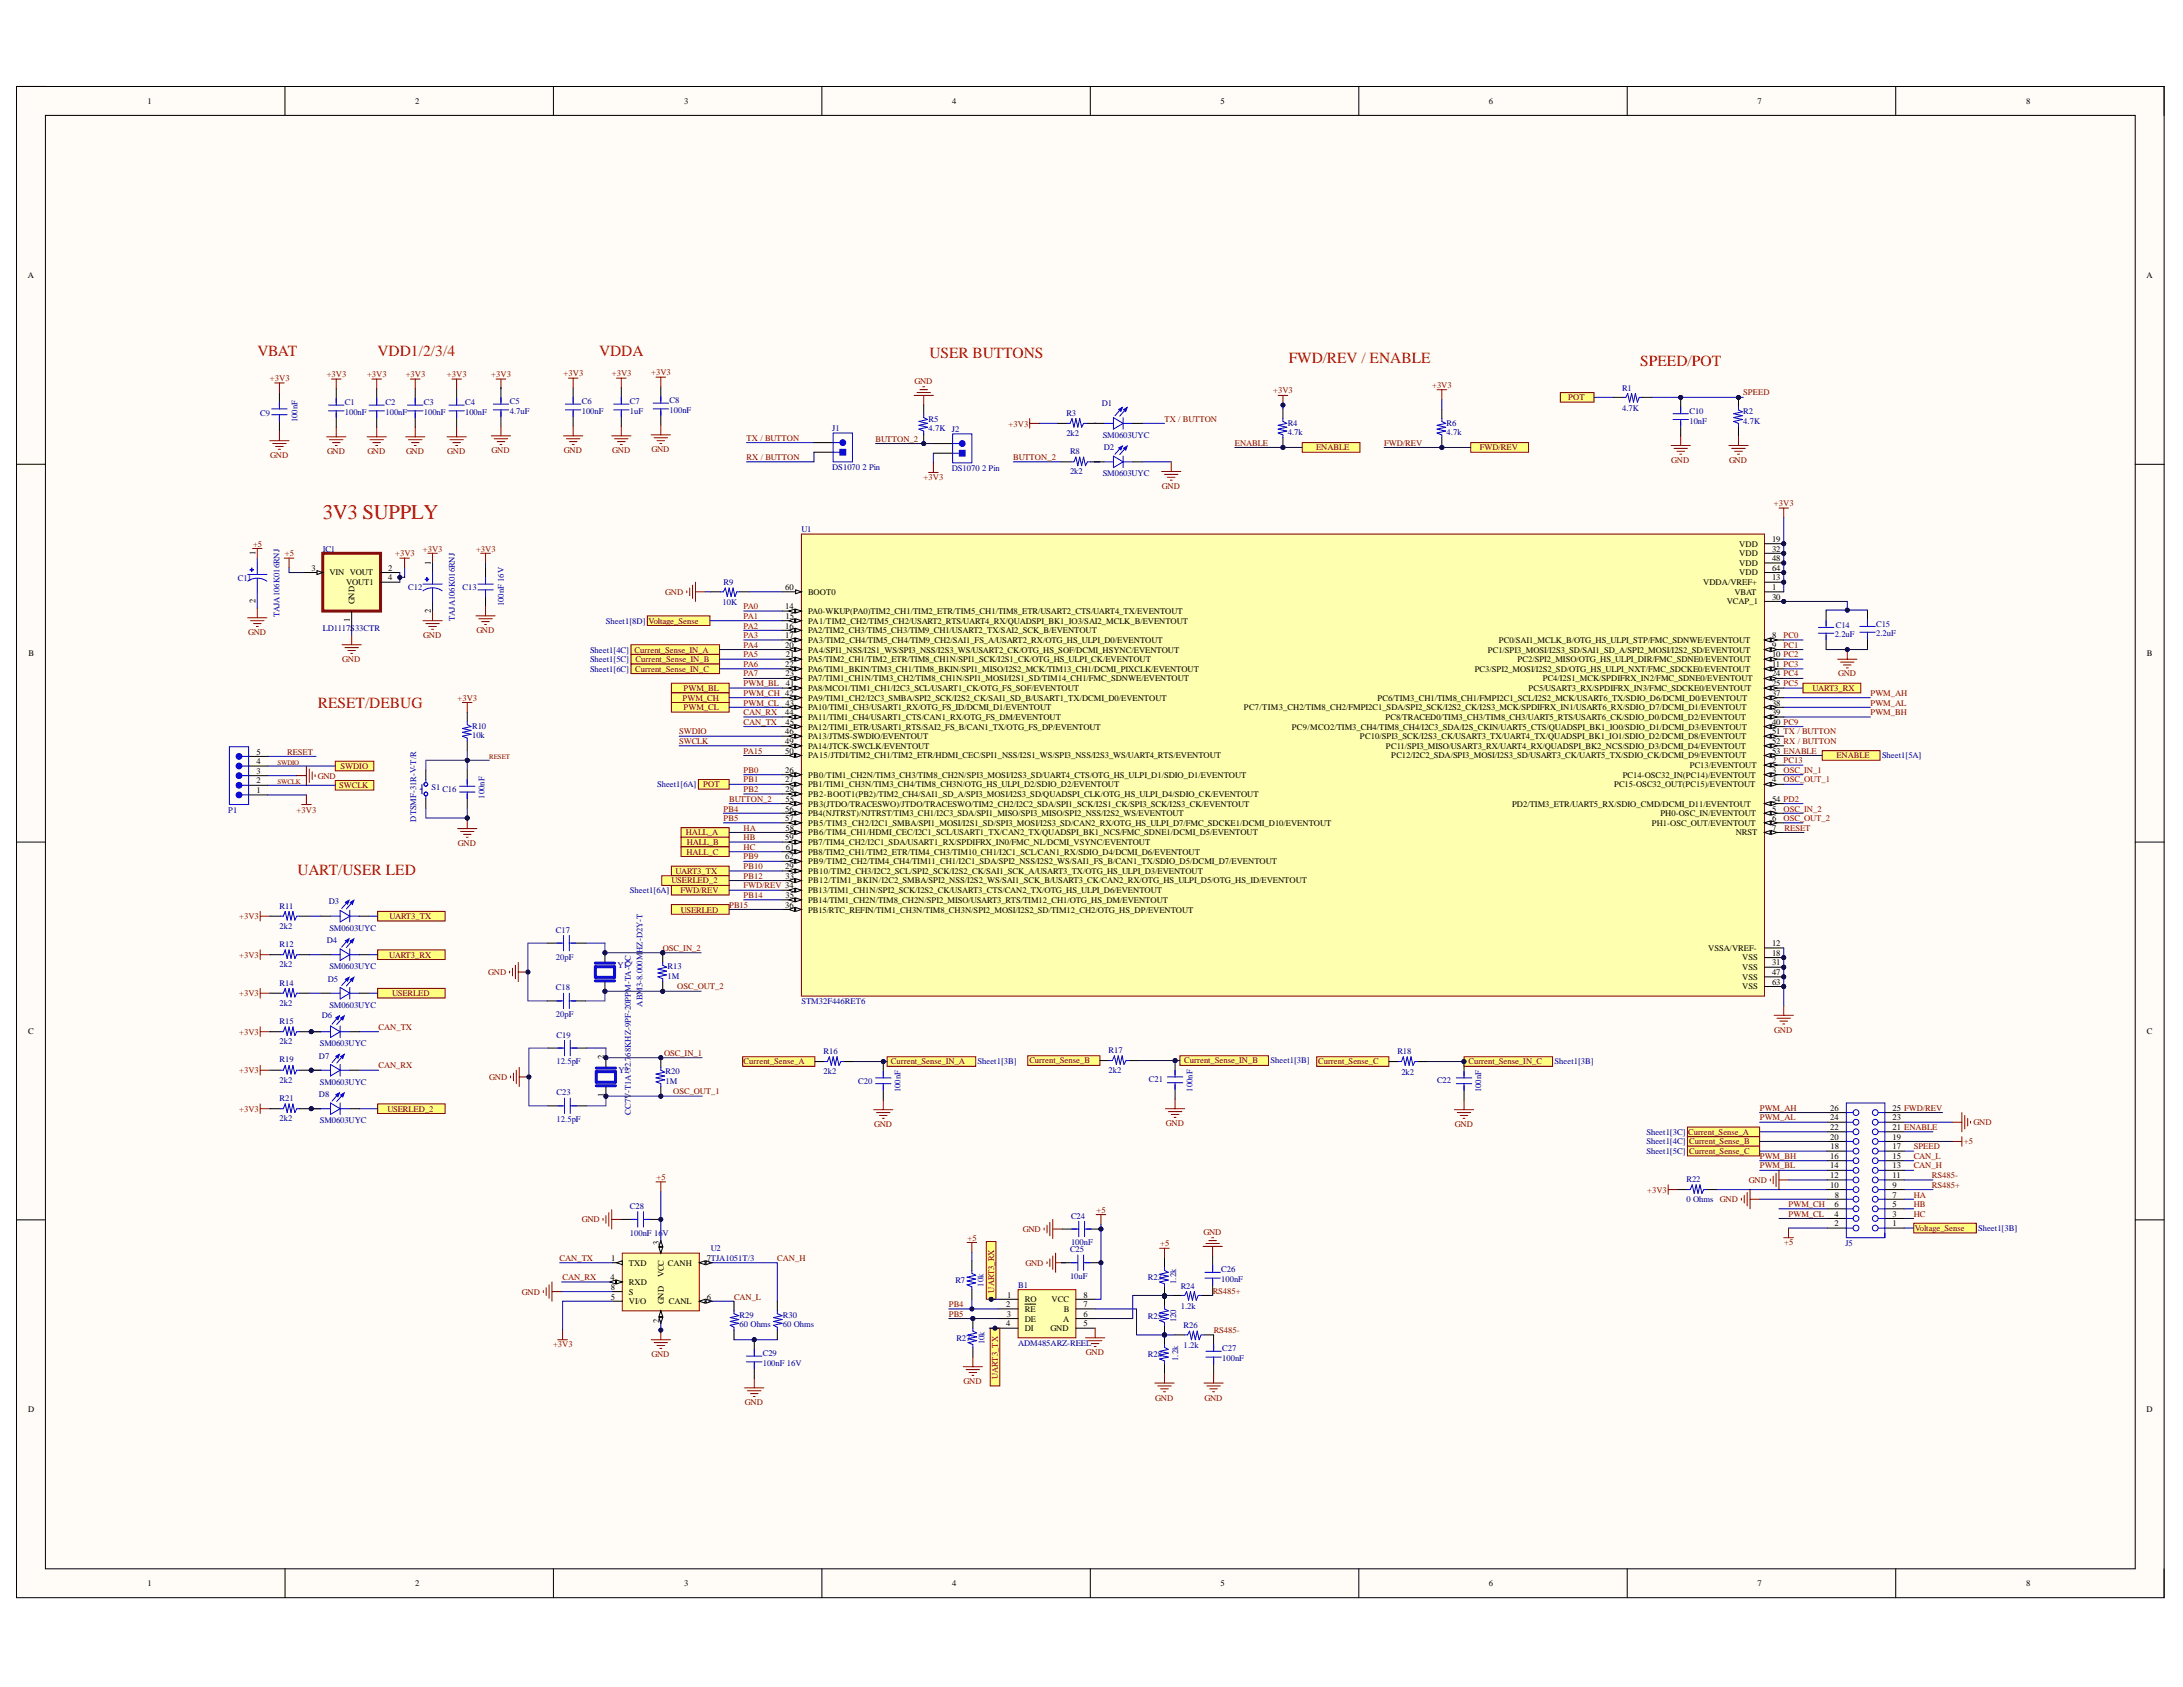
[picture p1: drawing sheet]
<svg xmlns="http://www.w3.org/2000/svg" width="279mm" height="216mm" viewBox="0 0 279 216" stroke-linecap="round" stroke-linejoin="round" font-family="sans-serif">
<defs><g id="words">
<text font-size="2.7" fill="#f00" x="41.3" y="66.4">3V3 SUPPLY</text>
<g font-size="2" fill="#f00">
<text x="32.9" y="45.5">VBAT</text>
<text x="48.3" y="45.5">VDD1/2/3/4</text>
<text x="76.7" y="45.5">VDDA</text>
<text x="119" y="45.8">USER BUTTONS</text>
<text x="164.9" y="46.5">FWD/REV / ENABLE</text>
<text x="209.9" y="46.9">SPEED/POT</text>
<text x="40.7" y="90.6">RESET/DEBUG</text>
<text x="38.1" y="112">UART/USER LED</text>
</g>
<g font-size="1.1">
<text x="18.9" y="13.3">1</text>
<text x="53.1" y="13.3">2</text>
<text x="87.6" y="13.3">3</text>
<text x="121.9" y="13.3">4</text>
<text x="156.2" y="13.3">5</text>
<text x="190.6" y="13.3">6</text>
<text x="224.9" y="13.3">7</text>
<text x="259.3" y="13.3">8</text>
<text x="3.6" y="35.6">A</text>
<text x="274.7" y="35.6">A</text>
<text x="32.7" y="71.1" transform="rotate(-90 32.7 71.1)">1</text>
<text x="222.6" y="70">VDD</text>
<text x="222.6" y="71.2">VDD</text>
<text x="226.8" y="69.3">19</text>
<text x="226.8" y="70.6">32</text>
<text x="226.8" y="71.8">48</text>
<text x="32.7" y="77.2" transform="rotate(-90 32.7 77.2)">2</text>
<text x="39.9" y="73.1">3</text>
<text x="42.2" y="73.6">VIN VOUT</text>
<text x="44.3" y="74.9">VOUT1</text>
<text x="45.4" y="77.3" transform="rotate(-90 45.4 77.3)">GND</text>
<text x="49.7" y="73.1">2</text>
<text x="49.7" y="74.3">4</text>
<text x="55.1" y="72.3" transform="rotate(-90 55.1 72.3)">1</text>
<text x="100.5" y="75.5">60</text>
<text x="100.5" y="78">14</text>
<text x="103.4" y="76.1">BOOT0</text>
<text x="218" y="74.9">VDDA/VREF+</text>
<text x="221" y="77.4">VCAP_1</text>
<text x="222" y="76.1">VBAT</text>
<text x="222.6" y="72.4">VDD</text>
<text x="222.6" y="73.6">VDD</text>
<text x="226.8" y="73.1">64</text>
<text x="226.8" y="74.3">13</text>
<text x="226.8" y="75.5">1</text>
<text x="226.8" y="76.7">30</text>
<text x="3.6" y="84">B</text>
<text x="44.8" y="79.6" transform="rotate(-90 44.8 79.6)">1</text>
<text x="55.1" y="78.5" transform="rotate(-90 55.1 78.5)">2</text>
<text x="100.5" y="80.4">16</text>
<text x="100.5" y="81.7">17</text>
<text x="100.5" y="82.9">20</text>
<text x="100.5" y="79.2">15</text>
<text x="103.4" y="78.6">PA0-WKUP(PA0)TIM2_CH1/TIM2_ETR/TIM5_CH1/TIM8_ETR/USART2_CTS/UART4_TX/EVENTOUT</text>
<text x="103.4" y="79.8">PA1/TIM2_CH2/TIM5_CH2/USART2_RTS/UART4_RX/QUADSPI_BK1_IO3/SAI2_MCLK_B/EVENTOUT</text>
<text x="103.4" y="81">PA2/TIM2_CH3/TIM5_CH3/TIM9_CH1/USART2_TX/SAI2_SCK_B/EVENTOUT</text>
<text x="103.4" y="82.3">PA3/TIM2_CH4/TIM5_CH4/TIM9_CH2/SAI1_FS_A/USART2_RX/OTG_HS_ULPI_D0/EVENTOUT</text>
<text x="103.4" y="83.5">PA4/SPI1_NSS/I2S1_WS/SPI3_NSS/I2S3_WS/USART2_CK/OTG_HS_SOF/DCMI_HSYNC/EVENTOUT</text>
<text x="190.4" y="83.5">PC1/SPI3_MOSI/I2S3_SD/SAI1_SD_A/SPI2_MOSI/I2S2_SD/EVENTOUT</text>
<text x="191.8" y="82.3">PC0/SAI1_MCLK_B/OTG_HS_ULPI_STP/FMC_SDNWE/EVENTOUT</text>
<text x="226.8" y="81.7">8</text>
<text x="226.8" y="82.9">9</text>
<text x="274.8" y="84">B</text>
<text x="100.5" y="85.3">22</text>
<text x="100.5" y="86.6">23</text>
<text x="100.6" y="84.1">21</text>
<text x="100.6" y="87.8">41</text>
<text x="103.4" y="84.8">PA5/TIM2_CH1/TIM2_ETR/TIM8_CH1N/SPI1_SCK/I2S1_CK/OTG_HS_ULPI_CK/EVENTOUT</text>
<text x="103.4" y="86">PA6/TIM1_BKIN/TIM3_CH1/TIM8_BKIN/SPI1_MISO/I2S2_MCK/TIM13_CH1/DCMI_PIXCLK/EVENTOUT</text>
<text x="103.4" y="87.2">PA7/TIM1_CH1N/TIM3_CH2/TIM8_CH1N/SPI1_MOSI/I2S1_SD/TIM14_CH1/FMC_SDNWE/EVENTOUT</text>
<text x="103.4" y="88.4">PA8/MCO1/TIM1_CH1/I2C3_SCL/USART1_CK/OTG_FS_SOF/EVENTOUT</text>
<text x="103.4" y="89.7">PA9/TIM1_CH2/I2C3_SMBA/SPI2_SCK/I2S2_CK/SAI1_SD_B/USART1_TX/DCMI_D0/EVENTOUT</text>
<text x="176.3" y="89.7">PC6/TIM3_CH1/TIM8_CH1/FMPI2C1_SCL/I2S2_MCK/USART6_TX/SDIO_D6/DCMI_D0/EVENTOUT</text>
<text x="188.7" y="86">PC3/SPI2_MOSI/I2S2_SD/OTG_HS_ULPI_NXT/FMC_SDCKE0/EVENTOUT</text>
<text x="194.2" y="84.8">PC2/SPI2_MISO/OTG_HS_ULPI_DIR/FMC_SDNE0/EVENTOUT</text>
<text x="195.6" y="88.4">PC5/USART3_RX/SPDIFRX_IN3/FMC_SDCKE0/EVENTOUT</text>
<text x="197.5" y="87.2">PC4/I2S1_MCK/SPDIFRX_IN2/FMC_SDNE0/EVENTOUT</text>
<text x="226.8" y="84.1">10 PC2</text>
<text x="226.8" y="85.3">11 PC3</text>
<text x="226.8" y="86.6">24 PC4</text>
<text x="226.8" y="87.8">25 PC5</text>
<text x="226.8" y="89.1">37</text>
<text x="100.5" y="91.5">44</text>
<text x="100.5" y="94">46</text>
<text x="100.5" y="95.2">49</text>
<text x="100.5" y="90.3">43</text>
<text x="100.5" y="92.7">45</text>
<text x="103.4" y="90.9">PA10/TIM1_CH3/USART1_RX/OTG_FS_ID/DCMI_D1/EVENTOUT</text>
<text x="103.4" y="92.2">PA11/TIM1_CH4/USART1_CTS/CAN1_RX/OTG_FS_DM/EVENTOUT</text>
<text x="103.4" y="93.4">PA12/TIM1_ETR/USART1_RTS/SAI2_FS_B/CAN1_TX/OTG_FS_DP/EVENTOUT</text>
<text x="103.4" y="94.6">PA13/JTMS-SWDIO/EVENTOUT</text>
<text x="103.4" y="95.8">PA14/JTCK-SWCLK/EVENTOUT</text>
<text x="159.2" y="90.9">PC7/TIM3_CH2/TIM8_CH2/FMPI2C1_SDA/SPI2_SCK/I2S2_CK/I2S3_MCK/SPDIFRX_IN1/USART6_RX/SDIO_D7/DCMI_D1/EVENTOUT</text>
<text x="165.3" y="93.4">PC9/MCO2/TIM3_CH4/TIM8_CH4/I2C3_SDA/I2S_CKIN/UART5_CTS/QUADSPI_BK1_IO0/SDIO_D1/DCMI_D3/EVENTOUT</text>
<text x="174" y="94.6">PC10/SPI3_SCK/I2S3_CK/USART3_TX/UART4_TX/QUADSPI_BK1_IO1/SDIO_D2/DCMI_D8/EVENTOUT</text>
<text x="177.3" y="92.2">PC8/TRACED0/TIM3_CH3/TIM8_CH3/UART5_RTS/USART6_CK/SDIO_D0/DCMI_D2/EVENTOUT</text>
<text x="177.4" y="95.8">PC11/SPI3_MISO/USART3_RX/UART4_RX/QUADSPI_BK2_NCS/SDIO_D3/DCMI_D4/EVENTOUT</text>
<text x="226.8" y="90.3">38</text>
<text x="226.8" y="91.5">39</text>
<text x="226.8" y="92.7">40 PC9</text>
<text x="226.8" y="94">51 TX / BUTTON</text>
<text x="226.8" y="95.2">52 RX / BUTTON</text>
<text x="32.8" y="100.3">2</text>
<text x="32.8" y="101.5">1</text>
<text x="32.8" y="99">3</text>
<text x="32.8" y="97.8">4</text>
<text x="32.8" y="96.6">5</text>
<text x="100.5" y="96.5">50</text>
<text x="100.5" y="98.9">26</text>
<text x="100.5" y="100.1">27</text>
<text x="100.5" y="101.4">28</text>
<text x="103.4" y="97.1">PA15/JTDI/TIM2_CH1/TIM2_ETR/HDMI_CEC/SPI1_NSS/I2S1_WS/SPI3_NSS/I2S3_WS/UART4_RTS/EVENTOUT</text>
<text x="103.4" y="99.5">PB0/TIM1_CH2N/TIM3_CH3/TIM8_CH2N/SPI3_MOSI/I2S3_SD/UART4_CTS/OTG_HS_ULPI_D1/SDIO_D1/EVENTOUT</text>
<text x="103.4" y="100.8">PB1/TIM1_CH3N/TIM3_CH4/TIM8_CH3N/OTG_HS_ULPI_D2/SDIO_D2/EVENTOUT</text>
<text x="103.4" y="102">PB2-BOOT1(PB2)/TIM2_CH4/SAI1_SD_A/SPI3_MOSI/I2S3_SD/QUADSPI_CLK/OTG_HS_ULPI_D4/SDIO_CK/EVENTOUT</text>
<text x="178" y="97.1">PC12/I2C2_SDA/SPI3_MOSI/I2S3_SD/USART3_CK/UART5_TX/SDIO_CK/DCMI_D9/EVENTOUT</text>
<text x="206.6" y="100.8">PC15-OSC32_OUT(PC15)/EVENTOUT</text>
<text x="207.7" y="99.5">PC14-OSC32_IN(PC14)/EVENTOUT</text>
<text x="216.3" y="98.3">PC13/EVENTOUT</text>
<text x="226.8" y="96.5">53 ENABLE</text>
<text x="226.8" y="97.7">2</text>
<text x="226.8" y="98.9">3</text>
<text x="226.8" y="100.1">4</text>
<text x="100.5" y="103.9">56</text>
<text x="100.5" y="105.1">57</text>
<text x="100.5" y="107.5">59</text>
<text x="100.5" y="102.6">55</text>
<text x="100.5" y="106.3">58</text>
<text x="103.4" y="103.2">PB3(JTDO/TRACESWO)/JTDO/TRACESWO/TIM2_CH2/I2C2_SDA/SPI1_SCK/I2S1_CK/SPI3_SCK/I2S3_CK/EVENTOUT</text>
<text x="103.4" y="104.4">PB4(NJTRST)/NJTRST/TIM3_CH1/I2C3_SDA/SPI1_MISO/SPI3_MISO/SPI2_NSS/I2S2_WS/EVENTOUT</text>
<text x="103.4" y="105.7">PB5/TIM3_CH2/I2C1_SMBA/SPI1_MOSI/I2S1_SD/SPI3_MOSI/I2S3_SD/CAN2_RX/OTG_HS_ULPI_D7/FMC_SDCKE1/DCMI_D10/EVENTOUT</text>
<text x="103.4" y="106.9">PB6/TIM4_CH1/HDMI_CEC/I2C1_SCL/USART1_TX/CAN2_TX/QUADSPI_BK1_NCS/FMC_SDNE1/DCMI_D5/EVENTOUT</text>
<text x="193.5" y="103.2">PD2/TIM3_ETR/UART5_RX/SDIO_CMD/DCMI_D11/EVENTOUT</text>
<text x="211.4" y="105.7">PH1-OSC_OUT/EVENTOUT</text>
<text x="212.5" y="104.4">PH0-OSC_IN/EVENTOUT</text>
<text x="222.1" y="106.9">NRST</text>
<text x="226.8" y="102.6">54 PD2</text>
<text x="226.8" y="103.9">5</text>
<text x="226.8" y="105.1">6</text>
<text x="226.8" y="106.3">7</text>
<text x="100.5" y="110">62</text>
<text x="100.5" y="111.3">29</text>
<text x="100.5" y="112.5">33</text>
<text x="100.6" y="108.8">61</text>
<text x="103.4" y="108.2">PB7/TIM4_CH2/I2C1_SDA/USART1_RX/SPDIFRX_IN0/FMC_NL/DCMI_VSYNC/EVENTOUT</text>
<text x="103.4" y="109.4">PB8/TIM2_CH1/TIM2_ETR/TIM4_CH3/TIM10_CH1/I2C1_SCL/CAN1_RX/SDIO_D4/DCMI_D6/EVENTOUT</text>
<text x="103.4" y="110.6">PB9/TIM2_CH2/TIM4_CH4/TIM11_CH1/I2C1_SDA/SPI2_NSS/I2S2_WS/SAI1_FS_B/CAN1_TX/SDIO_D5/DCMI_D7/EVENTOUT</text>
<text x="103.4" y="111.8">PB10/TIM2_CH3/I2C2_SCL/SPI2_SCK/I2S2_CK/SAI1_SCK_A/USART3_TX/OTG_HS_ULPI_D3/EVENTOUT</text>
<text x="103.4" y="113.1">PB12/TIM1_BKIN/I2C2_SMBA/SPI2_NSS/I2S2_WS/SAI1_SCK_B/USART3_CK/CAN2_RX/OTG_HS_ULPI_D5/OTG_HS_ID/EVENTOUT</text>
<text x="100.5" y="116.2">36</text>
<text x="100.5" y="114.9">35</text>
<text x="103.4" y="114.3">PB13/TIM1_CH1N/SPI2_SCK/I2S2_CK/USART3_CTS/CAN2_TX/OTG_HS_ULPI_D6/EVENTOUT</text>
<text x="103.4" y="115.6">PB14/TIM1_CH2N/TIM8_CH2N/SPI2_MISO/USART3_RTS/TIM12_CH1/OTG_HS_DM/EVENTOUT</text>
<text x="103.4" y="116.8">PB15/RTC_REFIN/TIM1_CH3N/TIM8_CH3N/SPI2_MOSI/I2S2_SD/TIM12_CH2/OTG_HS_DP/EVENTOUT</text>
<text x="218.6" y="121.7">VSSA/VREF-</text>
<text x="223" y="122.9">VSS</text>
<text x="223" y="124.2">VSS</text>
<text x="223" y="125.4">VSS</text>
<text x="226.8" y="121.1">12</text>
<text x="226.8" y="122.3">18</text>
<text x="226.8" y="123.5">31</text>
<text x="226.8" y="124.8">47</text>
<text x="226.8" y="126">63</text>
<text x="223" y="126.6">VSS</text>
<text x="3.6" y="132.3">C</text>
<text x="77.3" y="135.6" transform="rotate(-90 77.3 135.6)">2</text>
<text x="274.8" y="132.3">C</text>
<text x="77.3" y="140.5" transform="rotate(-90 77.3 140.5)">1</text>
<text x="234.2" y="143.4">24</text>
<text x="234.2" y="142.1">26</text>
<text x="242.2" y="143.4">23</text>
<text x="242.2" y="142.1">25 FWD/REV</text>
<text x="234.2" y="149.5">14</text>
<text x="234.2" y="148.3">16</text>
<text x="234.2" y="145.9">20</text>
<text x="234.2" y="144.6">22</text>
<text x="234.3" y="147.1">18</text>
<text x="242.2" y="149.5">13</text>
<text x="242.2" y="148.3">15</text>
<text x="242.2" y="147.1">17</text>
<text x="242.2" y="145.9">19</text>
<text x="242.2" y="144.6">21 ENABLE</text>
<text x="234.2" y="152">10</text>
<text x="234.2" y="150.8">12</text>
<text x="234.8" y="155.7">4</text>
<text x="234.8" y="154.5">6</text>
<text x="234.8" y="153.3">8</text>
<text x="242.2" y="155.7">3</text>
<text x="242.2" y="154.5">5</text>
<text x="242.2" y="153.3">7</text>
<text x="242.2" y="152">9</text>
<text x="242.2" y="150.8">11</text>
<text x="78.2" y="161.4">1</text>
<text x="84.4" y="159.4" transform="rotate(-90 84.4 159.4)">3</text>
<text x="90.5" y="161.4">7TJA1051T/3</text>
<text x="234.8" y="156.9">2</text>
<text x="242.2" y="156.9">1</text>
<text x="78.1" y="163.8">4</text>
<text x="78.2" y="165">8</text>
<text x="78.2" y="166.3">5</text>
<text x="80.5" y="162">TXD</text>
<text x="80.5" y="164.5">RXD</text>
<text x="80.5" y="165.7">S</text>
<text x="80.5" y="166.9">VI/O</text>
<text x="84.9" y="166.9" transform="rotate(-90 84.9 166.9)">GND</text>
<text x="84.9" y="163.5" transform="rotate(-90 84.9 163.5)">VCC</text>
<text x="85.5" y="162">CANH</text>
<text x="85.6" y="166.9">CANL</text>
<text x="90.5" y="166.3">6</text>
<text x="128.8" y="167.3">2</text>
<text x="128.9" y="166.1">1</text>
<text x="131.2" y="166.7">RO</text>
<text x="131.2" y="167.9">RE</text>
<text x="134.6" y="166.7">VCC</text>
<text x="136.1" y="167.9">B</text>
<text x="138.7" y="166.1">8</text>
<text x="138.7" y="167.3">7</text>
<text x="84.4" y="169.3" transform="rotate(-90 84.4 169.3)">2</text>
<text x="128.8" y="169.7">4</text>
<text x="128.9" y="168.5">3</text>
<text x="131.2" y="169.1">DE</text>
<text x="131.2" y="170.4">DI</text>
<text x="134.5" y="170.4">GND</text>
<text x="136.1" y="169.1">A</text>
<text x="138.7" y="168.5">6</text>
<text x="138.7" y="169.7">5</text>
<text x="3.6" y="180.7">D</text>
<text x="274.7" y="180.7">D</text>
<text x="18.9" y="203">1</text>
<text x="53.1" y="203">2</text>
<text x="87.6" y="203">3</text>
<text x="121.9" y="203">4</text>
<text x="156.2" y="203">5</text>
<text x="190.6" y="203">6</text>
<text x="224.9" y="203">7</text>
<text x="259.3" y="203">8</text>
</g>
<g font-size="1.1" fill="#000080">
<text x="33.3" y="53.2">C9</text>
<text x="44.1" y="51.8">C1</text>
<text x="44.1" y="53.1">100nF</text>
<text x="49.3" y="51.8">C2</text>
<text x="49.3" y="53.1">100nF</text>
<text x="54.2" y="51.8">C3</text>
<text x="54.2" y="53.1">100nF</text>
<text x="59.5" y="51.8">C4</text>
<text x="59.5" y="53.1">100nF</text>
<text x="65.2" y="51.7">C5</text>
<text x="65.2" y="53">4.7uF</text>
<text x="74.5" y="51.7">C6</text>
<text x="74.5" y="53">100nF</text>
<text x="80.6" y="51.7">C7</text>
<text x="80.6" y="53">1uF</text>
<text x="85.7" y="51.6">C8</text>
<text x="85.7" y="52.9">100nF</text>
<text x="118.9" y="54">R5</text>
<text x="136.5" y="53.2">R3</text>
<text x="141" y="52">D1</text>
<text x="207.6" y="50">R1</text>
<text x="207.6" y="52.6">4.7K</text>
<text x="216.2" y="53">C10</text>
<text x="223.1" y="53">R2</text>
<text x="38.1" y="54" transform="rotate(-90 38.1 54)">100nF</text>
<text x="106.5" y="55.2">J1</text>
<text x="118.9" y="55.2">4.7K</text>
<text x="121.8" y="55.3">J2</text>
<text x="136.5" y="55.8">2k2</text>
<text x="136.9" y="58.1">R8</text>
<text x="141.1" y="56.1">SM0603UYC</text>
<text x="141.3" y="57.6">D2</text>
<text x="164.8" y="54.5">R4</text>
<text x="164.8" y="55.7">4.7k</text>
<text x="185.2" y="54.5">R6</text>
<text x="185.2" y="55.7">4.7k</text>
<text x="216.2" y="54.2">10nF</text>
<text x="223.1" y="54.2">4.7K</text>
<text x="106.5" y="60.1">DS1070 2 Pin</text>
<text x="121.8" y="60.2">DS1070 2 Pin</text>
<text x="136.9" y="60.7">2k2</text>
<text x="141.1" y="61">SM0603UYC</text>
<text x="41.3" y="70.6">IC1</text>
<text x="102.6" y="68.1">U1</text>
<text x="30.4" y="74.4">C11</text>
<text x="52.3" y="75.5">C12</text>
<text x="59.2" y="75.5">C13</text>
<text x="64.5" y="77.6" transform="rotate(-90 64.5 77.6)">100nF 16V</text>
<text x="92.5" y="77.5">10K</text>
<text x="92.6" y="74.9">R9</text>
<text x="35.8" y="78.9" transform="rotate(-90 35.8 78.9)">TAJA106K016RNJ</text>
<text x="41.3" y="80.8">LD1117S33CTR</text>
<text x="58.2" y="79.4" transform="rotate(-90 58.2 79.4)">TAJA106K016RNJ</text>
<text x="75.5" y="83.5">Sheet1[4C] Current_Sense_IN_A</text>
<text x="77.5" y="79.8">Sheet1[8D] Voltage_Sense</text>
<text x="234.8" y="81.5">2.2uF</text>
<text x="235" y="80.3">C14</text>
<text x="240.1" y="80.2">C15</text>
<text x="240.1" y="81.4">2.2uF</text>
<text x="75.5" y="84.8">Sheet1[5C]</text>
<text x="75.5" y="86">Sheet1[6C]</text>
<text x="60.4" y="93.3">R10</text>
<text x="60.4" y="94.5">10k</text>
<text x="55.2" y="101.1">S1 C16</text>
<text x="84.1" y="100.8">Sheet1[6A]</text>
<text x="240.9" y="97.1">Sheet1[5A]</text>
<text x="29.2" y="104.1">P1</text>
<text x="53.3" y="105.2" transform="rotate(-90 53.3 105.2)">DTSMF-31R-V-T/R</text>
<text x="62" y="102.2" transform="rotate(-90 62 102.2)">100nF</text>
<text x="35.8" y="116.3">R11</text>
<text x="35.8" y="118.9">2k2</text>
<text x="42.1" y="115.6">D3</text>
<text x="42.2" y="119.1">SM0603UYC</text>
<text x="71.2" y="119.4">C17</text>
<text x="80.6" y="114.3">Sheet1[6A]</text>
<text x="35.8" y="121.2">R12</text>
<text x="35.8" y="123.8">2k2</text>
<text x="41.8" y="120.7">D4</text>
<text x="41.9" y="125.7">D5</text>
<text x="42.2" y="124.1">SM0603UYC</text>
<text x="71.2" y="122.8">20pF</text>
<text x="79" y="123.9">Y1</text>
<text x="85.5" y="124.1">R13</text>
<text x="85.5" y="125.3">1M</text>
<text x="35.8" y="126.1">R14</text>
<text x="35.8" y="128.7">2k2</text>
<text x="35.8" y="131.1">R15</text>
<text x="41.2" y="130.3">D6</text>
<text x="42.2" y="129">SM0603UYC</text>
<text x="71.2" y="126.8">C18</text>
<text x="71.2" y="130.2">20pF</text>
<text x="82.2" y="128.8" transform="rotate(-90 82.2 128.8)">ABM3-8.000MHZ-D2Y-T</text>
<text x="102.6" y="128.5">STM32F446RET6</text>
<text x="35.8" y="133.6">2k2</text>
<text x="35.8" y="136">R19</text>
<text x="40.8" y="135.5">D7</text>
<text x="40.9" y="133.9">SM0603UYC</text>
<text x="71.2" y="132.8">C19</text>
<text x="71.2" y="136.2">12.5pF</text>
<text x="79.2" y="137.3">Y2</text>
<text x="80.8" y="135.2" transform="rotate(-90 80.8 135.2)">68KHZ-9PF-20PPM-TA-QC</text>
<text x="85.2" y="137.5">R20</text>
<text x="105.4" y="134.9">R16</text>
<text x="105.4" y="137.5">2k2</text>
<text x="125.1" y="136.2">Sheet1[3B]</text>
<text x="141.9" y="134.7">R17</text>
<text x="141.9" y="137.4">2k2</text>
<text x="162.6" y="136.1">Sheet1[3B]</text>
<text x="178.9" y="134.9">R18</text>
<text x="179.4" y="137.6">2k2</text>
<text x="199" y="136.2">Sheet1[3B]</text>
<text x="35.8" y="138.6">2k2</text>
<text x="35.8" y="140.9">R21</text>
<text x="35.8" y="143.5">2k2</text>
<text x="40.8" y="140.4">D8</text>
<text x="40.9" y="138.8">SM0603UYC</text>
<text x="40.9" y="143.7">SM0603UYC</text>
<text x="71.2" y="140.2">C23</text>
<text x="71.2" y="143.6">12.5pF</text>
<text x="80.8" y="142.6" transform="rotate(-90 80.8 142.6)">CC7V-T1A-32.7</text>
<text x="85.2" y="138.7">1M</text>
<text x="109.8" y="138.7">C20</text>
<text x="115.3" y="139.8" transform="rotate(-90 115.3 139.8)">100nF</text>
<text x="147.1" y="138.5">C21</text>
<text x="152.6" y="139.7" transform="rotate(-90 152.6 139.7)">100nF</text>
<text x="183.9" y="138.6">C22</text>
<text x="189.6" y="139.8" transform="rotate(-90 189.6 139.8)">100nF</text>
<text x="210.7" y="145.2">Sheet1[3C] Current_Sense_A</text>
<text x="210.7" y="146.5">Sheet1[4C] Current_Sense_B</text>
<text x="210.7" y="147.7">Sheet1[5C] Current_Sense_C</text>
<text x="80.6" y="154.7">C28</text>
<text x="137.1" y="156">C24</text>
<text x="215.8" y="151.3">R22</text>
<text x="215.8" y="153.8">0 Ohms</text>
<text x="80.6" y="158.2">100nF 16V</text>
<text x="91" y="160.1">U2</text>
<text x="136.9" y="160.3">C25</text>
<text x="137.1" y="159.4">100nF</text>
<text x="236.2" y="159.5">J5</text>
<text x="253.2" y="157.6">Sheet1[3B]</text>
<text x="122.3" y="164.2">R7</text>
<text x="125.9" y="164.7" transform="rotate(-90 125.9 164.7)">10k</text>
<text x="130.3" y="164.8">B1</text>
<text x="136.9" y="163.7">10uF</text>
<text x="146.9" y="163.8">R23</text>
<text x="150.5" y="164.3" transform="rotate(-90 150.5 164.3)">1.2k</text>
<text x="151.1" y="165">R24</text>
<text x="151.1" y="167.5">1.2k</text>
<text x="156.3" y="162.8">C26</text>
<text x="156.3" y="164.1">100nF</text>
<text x="94.7" y="168.6">R29</text>
<text x="94.7" y="169.9">60 Ohms</text>
<text x="97.6" y="173.6">C29</text>
<text x="100.2" y="168.6">R30</text>
<text x="100.2" y="169.9">60 Ohms</text>
<text x="122.4" y="171.6">R27</text>
<text x="126" y="172.1" transform="rotate(-90 126 172.1)">10k</text>
<text x="130.3" y="172.2">ADM485ARZ-REEL</text>
<text x="146.9" y="168.8">R25</text>
<text x="146.9" y="173.7">R28</text>
<text x="150.5" y="169.2" transform="rotate(-90 150.5 169.2)">120</text>
<text x="151.5" y="170">R26</text>
<text x="151.5" y="172.6">1.2k</text>
<text x="156.4" y="172.9">C27</text>
<text x="97.6" y="174.8">100nF 16V</text>
<text x="150.8" y="174.2" transform="rotate(-90 150.8 174.2)">1.2k</text>
<text x="156.4" y="174.2">100nF</text>
</g>
<g font-size="1.1" fill="#800000">
<text x="34.5" y="48.8">+3V3</text>
<text x="41.8" y="48.3">+3V3</text>
<text x="47" y="48.3">+3V3</text>
<text x="51.9" y="48.3">+3V3</text>
<text x="57.2" y="48.3">+3V3</text>
<text x="62.9" y="48.3">+3V3</text>
<text x="72.1" y="48.2">+3V3</text>
<text x="78.3" y="48.2">+3V3</text>
<text x="83.3" y="48">+3V3</text>
<text x="117" y="49.1">GND</text>
<text x="149" y="54">TX / BUTTON</text>
<text x="163" y="50.4">+3V3</text>
<text x="183.3" y="49.6">+3V3</text>
<text x="200.7" y="51.2">POT</text>
<text x="223.1" y="50.6">SPEED</text>
<text x="34.6" y="58.6">GND</text>
<text x="41.9" y="58.1">GND</text>
<text x="47" y="58.1">GND</text>
<text x="52" y="58.1">GND</text>
<text x="57.2" y="58.1">GND</text>
<text x="62.9" y="58">GND</text>
<text x="72.2" y="58">GND</text>
<text x="78.3" y="58">GND</text>
<text x="83.4" y="57.9">GND</text>
<text x="95.6" y="56.4">TX / BUTTON</text>
<text x="95.6" y="58.9">RX / BUTTON</text>
<text x="112" y="56.5">BUTTON_2</text>
<text x="129.1" y="54.6">+3V3</text>
<text x="129.7" y="58.9">BUTTON_2</text>
<text x="158" y="57">ENABLE</text>
<text x="168.4" y="57.6">ENABLE</text>
<text x="177.2" y="57">FWD/REV</text>
<text x="189.4" y="57.6">FWD/REV</text>
<text x="213.9" y="59.2">GND</text>
<text x="221.3" y="59.2">GND</text>
<text x="118.2" y="61.5">+3V3</text>
<text x="148.7" y="62.6">GND</text>
<text x="227.1" y="64.8">+3V3</text>
<text x="32.4" y="70">+5</text>
<text x="36.4" y="71.2">+5</text>
<text x="50.6" y="71.2">+3V3</text>
<text x="54.1" y="70.6">+3V3</text>
<text x="60.9" y="70.6">+3V3</text>
<text x="85.2" y="76.1">GND</text>
<text x="95.2" y="78">PA0</text>
<text x="31.8" y="81.3">GND</text>
<text x="54.2" y="81.7">GND</text>
<text x="61" y="81">GND</text>
<text x="95.2" y="79.2">PA1</text>
<text x="95.2" y="80.4">PA2</text>
<text x="95.2" y="81.7">PA3</text>
<text x="95.2" y="82.9">PA4</text>
<text x="228.3" y="81.7">PC0</text>
<text x="228.3" y="82.9">PC1</text>
<text x="43.8" y="84.8">GND</text>
<text x="58.6" y="89.7">+3V3</text>
<text x="81.3" y="86">Current_Sense_IN_C</text>
<text x="81.3" y="84.8">Current_Sense_IN_B</text>
<text x="87.4" y="89.7">PWM_CH</text>
<text x="87.5" y="88.4">PWM_BL</text>
<text x="95.2" y="84.1">PA5</text>
<text x="95.2" y="85.3">PA6</text>
<text x="95.2" y="86.6">PA7</text>
<text x="95.2" y="87.8">PWM_BL</text>
<text x="95.2" y="89.1">PWM_CH 42</text>
<text x="232" y="88.4">UART3_RX</text>
<text x="235.3" y="86.6">GND</text>
<text x="239.4" y="89.1">PWM_AH</text>
<text x="86.9" y="94">SWDIO</text>
<text x="86.9" y="95.2">SWCLK</text>
<text x="87.5" y="90.9">PWM_CL</text>
<text x="95.2" y="90.3">PWM_CL</text>
<text x="95.2" y="91.5">CAN_RX</text>
<text x="95.2" y="92.7">CAN_TX</text>
<text x="239.4" y="90.3">PWM_AL</text>
<text x="239.4" y="91.5">PWM_BH</text>
<text x="36.7" y="96.6">RESET</text>
<text x="40.7" y="99.7">GND</text>
<text x="43.4" y="100.9">SWCLK</text>
<text x="43.6" y="98.4">SWDIO</text>
<text x="90" y="100.8">POT</text>
<text x="95.2" y="96.5">PA15</text>
<text x="95.2" y="100.1">PB1</text>
<text x="95.2" y="101.4">PB2</text>
<text x="95.2" y="98.9">PB0</text>
<text x="228.3" y="97.7">PC13</text>
<text x="228.3" y="98.9">OSC_IN_1</text>
<text x="228.3" y="100.1">OSC_OUT_1</text>
<text x="235" y="97.1">ENABLE</text>
<text x="38" y="104">+3V3</text>
<text x="87.8" y="106.9">HALL_A</text>
<text x="92.6" y="103.9">PB4</text>
<text x="92.6" y="105.1">PB5</text>
<text x="93.3" y="102.6">BUTTON_2</text>
<text x="95.2" y="106.3">HA</text>
<text x="95.2" y="107.5">HB</text>
<text x="228.3" y="103.9">OSC_IN_2</text>
<text x="228.3" y="105.1">OSC_OUT_2</text>
<text x="228.4" y="106.3">RESET</text>
<text x="58.6" y="108.3">GND</text>
<text x="86" y="113.1">USERLED_2</text>
<text x="86.5" y="111.8">UART3_TX</text>
<text x="87.9" y="109.4">HALL_C</text>
<text x="87.9" y="108.2">HALL_B</text>
<text x="95.2" y="108.8">HC</text>
<text x="95.2" y="110">PB9</text>
<text x="95.2" y="111.3">PB10</text>
<text x="95.2" y="112.5">PB12</text>
<text x="95.2" y="113.7">FWD/REV 34</text>
<text x="30.6" y="117.6">+3V3</text>
<text x="49.8" y="117.6">UART3_TX</text>
<text x="87.1" y="114.3">FWD/REV</text>
<text x="87.1" y="116.8">USERLED</text>
<text x="93.3" y="116.2">PB15</text>
<text x="95.2" y="114.9">PB14</text>
<text x="30.6" y="122.6">+3V3</text>
<text x="49.8" y="122.6">UART3_RX</text>
<text x="62.5" y="124.8">GND</text>
<text x="84.8" y="121.7">OSC_IN_2</text>
<text x="30.6" y="127.5">+3V3</text>
<text x="48.5" y="131.8">CAN_TX</text>
<text x="50.2" y="127.5">USERLED</text>
<text x="86.7" y="126.6">OSC_OUT_2</text>
<text x="30.6" y="137.4">+3V3</text>
<text x="30.6" y="132.4">+3V3</text>
<text x="48.5" y="136.7">CAN_RX</text>
<text x="85" y="135.1">OSC_IN_1</text>
<text x="95.2" y="136.2">Current_Sense_A</text>
<text x="114" y="136.2">Current_Sense_IN_A</text>
<text x="131.7" y="136.1">Current_Sense_B</text>
<text x="151.6" y="136.1">Current_Sense_IN_B</text>
<text x="168.7" y="136.2">Current_Sense_C</text>
<text x="187.9" y="136.2">Current_Sense_IN_C</text>
<text x="227.1" y="132.2">GND</text>
<text x="30.6" y="142.3">+3V3</text>
<text x="49.6" y="142.3">USERLED_2</text>
<text x="62.6" y="138.2">GND</text>
<text x="86.2" y="140.1">OSC_OUT_1</text>
<text x="225.2" y="142.1">PWM_AH</text>
<text x="225.2" y="143.4">PWM_AL</text>
<text x="111.9" y="144.3">GND</text>
<text x="149.2" y="144.1">GND</text>
<text x="186.2" y="144.3">GND</text>
<text x="225.2" y="148.3">PWM_BH</text>
<text x="225.2" y="149.5">PWM_BL</text>
<text x="244.9" y="147.1">SPEED</text>
<text x="244.9" y="149.5">CAN_H</text>
<text x="244.9" y="148.3">CAN_L</text>
<text x="251.4" y="146.5">+5</text>
<text x="252.6" y="144">GND</text>
<text x="84" y="151">+5</text>
<text x="140.3" y="155.2">+5</text>
<text x="210.8" y="152.6">+3V3</text>
<text x="220.1" y="153.8">GND</text>
<text x="223.8" y="151.4">GND</text>
<text x="228.9" y="155.7">PWM_CL</text>
<text x="228.9" y="154.5">PWM_CH</text>
<text x="244.9" y="153.3">HA</text>
<text x="244.9" y="155.7">HC</text>
<text x="244.9" y="154.5">HB</text>
<text x="247.3" y="150.8">RS485-</text>
<text x="247.3" y="152">RS485+</text>
<text x="71.6" y="161.4">CAN_TX</text>
<text x="74.5" y="156.4">GND</text>
<text x="99.5" y="161.4">CAN_H</text>
<text x="123.8" y="158.8">+5</text>
<text x="130.9" y="157.7">GND</text>
<text x="148.5" y="159.5">+5</text>
<text x="154" y="158">GND</text>
<text x="228.4" y="159.4">+5</text>
<text x="245.1" y="157.6">Voltage_Sense</text>
<text x="66.8" y="165.7">GND</text>
<text x="72" y="163.8">CAN_RX</text>
<text x="93.9" y="166.3">CAN_L</text>
<text x="121.4" y="167.3">PB4</text>
<text x="127.2" y="165.4" transform="rotate(-90 127.2 165.4)">UART3_RX</text>
<text x="131.2" y="162">GND</text>
<text x="155.2" y="165.6">RS485+</text>
<text x="70.8" y="172.4">+3V3</text>
<text x="83.4" y="173.7">GND</text>
<text x="121.4" y="168.5">PB5</text>
<text x="139" y="173.5">GND</text>
<text x="155.3" y="170.6">RS485-</text>
<text x="95.3" y="179.8">GND</text>
<text x="123.3" y="177.1">GND</text>
<text x="127.7" y="176.5" transform="rotate(-90 127.7 176.5)">UART3_TX</text>
<text x="147.9" y="179.2">GND</text>
<text x="154.2" y="179.2">GND</text>
</g>
<g font-size=".9" fill="#800000">
<text x="35.5" y="97.9">SWDIO</text>
<text x="35.5" y="100.3">SWCLK</text>
<text x="62.6" y="97.1">RESET</text>
</g>
</g></defs>
<path d="M2.1 11.1h274.9v193.4h-274.9z" fill-rule="evenodd" fill="#fffcf8"/>
<path d="M2.1 11.1h274.9v193.4h-274.9z" fill="none" stroke="#000" stroke-width=".13"/>
<path d="M5.8 14.8h267.5v186h-267.5z" fill-rule="evenodd" fill="#fffcf8"/>
<g fill="none" stroke="#000" stroke-width=".13">
<path d="M2.1 11.1h3.7M5.8 14.8h267.5v186h-267.5zM36.5 11.1v3.7M70.8 11.1v3.7M105.2 11.1v3.7M139.5 11.1v3.7M173.9 11.1v3.7M208.3 11.1v3.7M242.6 11.1v3.7M273.3 11.1h3.7v3.7M2.1 59.4h3.7M43 49.7v1.9"/>
<path d="M43 52.8v1.9M48.2 49.7v1.9M48.2 52.8v1.9M53.1 49.7v1.9M53.1 52.8v1.9M64.1 49.6v1.9M64.1 52.7v1.9M73.4 49.6v1.9M73.4 52.7v1.9M79.5 49.6v1.9M79.5 52.7v1.9M273.3 59.4h3.7"/>
<path d="M54.5 98.5v1.3M2.1 107.8h3.7M54.5 102.2v1.3M273.3 107.8h3.7M2.1 156.1h3.7M273.3 156.1h3.7M36.5 200.8v3.7M70.8 200.8v3.7M105.2 200.8v3.7M139.5 200.8v3.7M173.9 200.8v3.7M208.3 200.8v3.7"/>
<path d="M242.6 200.8v3.7M277 200.8v3.7"/>
</g>
<g fill="none" stroke="#00f" stroke-width=".13">
<path d="M42.1 51.8h1.9M42.1 52.6h1.9M43 51v.8M43 52.6v.8M47.2 51.8h2M47.2 52.6h2M48.2 51v.8M48.2 52.6v.8M52.2 51.8h1.9M52.2 52.6h1.9M53.1 51v.8M53.1 52.6v.8"/>
<path d="M63.1 51.7h2M63.1 52.5h2M64.1 50.9v.8M64.1 52.5v.8M72.4 51.7h1.9M72.4 52.5h1.9M73.4 50.9v.8M73.4 52.5v.8M78.5 51.7h2M78.5 52.5h2M79.5 50.9v.8M79.5 52.5v.8"/>
<path d="M54.5 99.8v.3M53.8 101h.2M54 100.4v1.2M54.5 101.9v.3"/>
<circle cx="54.5" cy="101.6" r=".23"/>
<circle cx="54.5" cy="100.4" r=".23"/>
<circle cx="54.5" cy="100.4" r=".24"/>
<circle cx="54.5" cy="101.6" r=".24"/>
</g>
<g fill="none" stroke="#800000" stroke-width=".13">
<path d="M41.8 55.9h2.5M42.2 56.3h1.7M42.4 48.5h1.3M42.5 56.6h1M42.9 57h.3M43 48.5v1.2M43 54.7v1.2M47 55.9h2.4M47.3 56.3h1.8M47.6 48.5h1.2M47.7 56.6h1M48.1 57h.2"/>
<path d="M48.2 48.5v1.2M48.2 54.7v1.2M51.9 55.9h2.5M52.3 56.3h1.7M52.5 48.5h1.3M52.7 56.6h.9M53 57h.3M53.1 48.5v1.2M53.1 54.7v1.2M62.9 55.8h2.4M63.3 56.2h1.7M63.5 48.5h1.2"/>
<path d="M63.6 56.5h1M64 56.9h.2M64.1 48.5v1.2M64.1 54.6v1.2M72.1 55.8h2.5M72.5 56.2h1.7M72.7 48.4h1.3M72.9 56.5h1M73.2 56.9h.3M73.4 48.4v1.2M73.4 54.6v1.2M78.3 55.8h2.5"/>
<path d="M78.7 56.2h1.7M78.9 48.4h1.2M79 56.5h1M79.4 56.9h.2M79.5 48.4v1.2M79.5 54.6v1.2M213.9 57h2.4M214.3 57.4h1.7M214.6 57.8h1M215 58.1h.2M215.1 55.8v1.2M38 99.3h1.2"/>
<path d="M39.2 98v2.5M39.6 98.4v1.7M40 98.8v1M40.3 99.1v.3M59.2 89.9h1.2M59.8 89.9v1.2M58.6 106h2.4M58.9 106.4h1.8M59.3 106.8h1M59.7 107.2h.2M59.8 104.8v1.2"/>
</g>
<path d="M199.7 50.2h4.3v1.3h-4.3z" fill-rule="evenodd" fill="#ffff80"/>
<path d="M199.7 50.2h4.3v1.3h-4.3zM221.3 57h2.4M221.6 57.4h1.8M222 57.8h1M222.4 58.1h.2M222.5 55.8v1.2" fill="none" stroke="#800000" stroke-width=".13"/>
<path d="M230.8 87.4h7.4v1.3h-7.4z" fill-rule="evenodd" fill="#ffff80"/>
<path d="M230.8 87.4h7.4v1.3h-7.4z" fill="none" stroke="#800000" stroke-width=".13"/>
<path d="M233.2 96.1h7.4v1.2h-7.4z" fill-rule="evenodd" fill="#ffff80"/>
<path d="M87.9 75.6v.3M88.3 75.2v1M88.6 74.9v1.7M89 74.5v2.5M89 75.7h1.2M227.7 65h1.2M228.3 65v1.3M233.2 96.1h7.4v1.2h-7.4z" fill="none" stroke="#800000" stroke-width=".13"/>
<path d="M91 75.7h1.2M94.7 75.7h1.2" fill="none" stroke="#000" stroke-width=".13"/>
<path d="M92.2 75.7h.4l.2-.5 .3 1.2 .2-1.2 .3 1.2 .2-1.2 .3 1.2 .2-.7h.4" fill="none" stroke="#00f" stroke-width=".13"/>
<path d="M48.3 121.6h8.7v1.2h-8.7z" fill-rule="evenodd" fill="#ffff80"/>
<path d="M48.3 121.6h8.7v1.2h-8.7z" fill="none" stroke="#800000" stroke-width=".13"/>
<path d="M48.3 116.6h8.7v1.3h-8.7z" fill-rule="evenodd" fill="#ffff80"/>
<path d="M48.3 116.6h8.7v1.3h-8.7z" fill="none" stroke="#800000" stroke-width=".13"/>
<path d="M48.3 126.5h8.7v1.2h-8.7z" fill-rule="evenodd" fill="#ffff80"/>
<path d="M33.3 126.5v1.2M33.3 127.1h1.2M48.3 126.5h8.7v1.2h-8.7z" fill="none" stroke="#800000" stroke-width=".13"/>
<path d="M206.5 50.9h1.2M210.2 50.9h1.2" fill="none" stroke="#000" stroke-width=".13"/>
<path d="M207.7 50.9h.4l.2-.5 .3 1.1 .2-1.1 .3 1.1 .2-1.1 .3 1.1 .2-.6h.4" fill="none" stroke="#00f" stroke-width=".13"/>
<circle cx="222.5" cy="50.9" r=".25" fill="#000080"/>
<circle cx="222.5" cy="50.9" r=".25" fill="none" stroke="#000080" stroke-width=".13"/>
<path d="M222.5 50.9v1.2M222.5 54.6v1.2" fill="none" stroke="#000" stroke-width=".13"/>
<circle cx="222.5" cy="50.9" r=".25" fill="#000080"/>
<circle cx="222.5" cy="50.9" r=".25" fill="none" stroke="#000080" stroke-width=".13"/>
<path d="M222.5 52.1v.4l.5 .2-1.1 .2 1.1 .3-1.1 .2 1.1 .3-1.1 .2 .6 .3v.4M59.8 99.8v.8M35.9 117.3h.4l.2-.7 .3 1.1 .2-1.1 .2 1.1 .3-1.1 .2 1.1 .3-.4h.4M58.8 100.6h2M58.8 101.4h2M59.8 101.4v.8M35.9 122.2h.4l.2-.6 .3 1.1 .2-1.1 .2 1.1 .3-1.1 .2 1.1 .3-.5h.4M35.9 127.1h.4l.2-.6 .3 1.1 .2-1.1 .2 1.1 .3-1.1 .2 1.1 .3-.5h.4" fill="none" stroke="#00f" stroke-width=".13"/>
<path d="M59.8 98.5v1.9M34.7 117.3h1.2M38.4 117.3h1.2M59.8 101.6v1.9M34.7 122.2h1.2M34.7 127.1h1.2M38.4 122.2h1.2M38.4 127.1h1.2" fill="none" stroke="#000" stroke-width=".13"/>
<g fill="none" stroke="#800000" stroke-width=".13">
<path d="M33.3 116.6v1.3M33.3 117.3h1.2M33.3 121.6v1.2M33.3 122.2h1.2M226.6 150.9v.2M226.9 150.5v1M227.3 150.1v1.8M227.7 149.8v2.4M227.7 151h1.2M249.9 146.1h1.2M249.9 143.6h1.2M251.1 142.4v2.4"/>
<path d="M251.1 145.5v1.2M251.5 142.8v1.7M251.8 143.1v1M252.2 143.5v.2"/>
</g>
<circle cx="215.1" cy="50.9" r=".25" fill="#000080"/>
<circle cx="215.1" cy="50.9" r=".25" fill="none" stroke="#000080" stroke-width=".13"/>
<path d="M215.1 50.9v1.8" fill="none" stroke="#000" stroke-width=".13"/>
<circle cx="215.1" cy="50.9" r=".25" fill="#000080"/>
<circle cx="215.1" cy="50.9" r=".25" fill="none" stroke="#000080" stroke-width=".13"/>
<path d="M215.1 53.9v1.9" fill="none" stroke="#000" stroke-width=".13"/>
<path d="M214.1 52.9h2M214.1 53.7h2M215.1 52.1v.8M215.1 53.7v.9" fill="none" stroke="#00f" stroke-width=".13"/>
<path d="M42.9 99.9h4.9v1.2h-4.9z" fill-rule="evenodd" fill="#ffff80"/>
<path d="M42.9 99.9h4.9v1.2h-4.9z" fill="none" stroke="#800000" stroke-width=".13"/>
<path d="M42.9 97.4h4.9v1.3h-4.9z" fill-rule="evenodd" fill="#ffff80"/>
<path d="M42.9 97.4h4.9v1.3h-4.9zM38.6 103h1.2M39.2 101.7v1.3M65.2 124.3v.2M65.6 123.9v1M66 123.5v1.8M66.3 123.2v2.4M66.3 124.4h1.3" fill="none" stroke="#800000" stroke-width=".13"/>
<circle cx="67.6" cy="124.4" r=".25" fill="#000080"/>
<circle cx="67.6" cy="124.4" r=".25" fill="none" stroke="#000080" stroke-width=".13"/>
<path d="M65.3 137.7v.2M65.7 137.3v1M66.1 137v1.7M66.5 136.6v2.5M66.5 137.8h1.2" fill="none" stroke="#800000" stroke-width=".13"/>
<circle cx="67.7" cy="137.8" r=".25" fill="#000080"/>
<circle cx="67.7" cy="137.8" r=".25" fill="none" stroke="#000080" stroke-width=".13"/>
<g fill="none" stroke="#800000" stroke-width=".13">
<path d="M31.7 79.1h2.5M32.1 79.4h1.7M32.3 70.2h1.2M32.4 79.8h1M32.9 70.2v1.2M32.9 77.8v1.3M36.4 71.4h1.2M37 71.4v1.3M51.2 71.4h1.2M51.8 71.4v1.3M54.1 79.4h2.5M54.5 79.8h1.7"/>
<path d="M54.7 70.8h1.3M55.4 70.8v1.2M55.4 78.2v1.2M60.9 78.8h2.5M61.3 79.2h1.7M61.5 70.8h1.3M61.6 79.6h1M62 79.9h.3M62.1 70.8v1.2M62.1 77.6v1.2M32.8 80.2h.3M43.8 82.5h2.4"/>
<path d="M44.1 82.9h1.8M44.5 83.3h1M44.9 83.6h.2M45 81.3v1.2M54.9 80.2h1M55.2 80.5h.3M33.3 131.4v1.3M33.3 136.3v1.3M33.3 137h1.2M33.3 132h1.2"/>
</g>
<path d="M62.1 72.7v1.8M62.1 75.7v1.9M34.7 132h1.2M34.7 137h1.2M38.4 132h1.2M38.4 137h1.2" fill="none" stroke="#000" stroke-width=".13"/>
<path d="M61.2 75.5h1.9M61.2 74.8h1.9M62.1 73.9v.9M62.1 75.5v.9M35.9 132h.4l.2-.6 .3 1.1 .2-1.1 .2 1.1 .3-1.1 .2 1.1 .3-.5h.4M35.9 137h.4l.2-.7 .3 1.2 .2-1.2 .2 1.2 .3-1.2 .2 1.2 .3-.5h.4" fill="none" stroke="#00f" stroke-width=".13"/>
<path d="M48.3 141.3h8.7v1.2h-8.7z" fill-rule="evenodd" fill="#ffff80"/>
<path d="M33.3 141.3v1.2M33.3 141.9h1.2M48.3 141.3h8.7v1.2h-8.7z" fill="none" stroke="#800000" stroke-width=".13"/>
<path d="M34.7 141.9h1.2M38.4 141.9h1.2" fill="none" stroke="#000" stroke-width=".13"/>
<path d="M35.9 141.9h.4l.2-.6 .3 1.1 .2-1.1 .2 1.1 .3-1.1 .2 1.1 .3-.5h.4" fill="none" stroke="#00f" stroke-width=".13"/>
<path d="M32.2 72.7v.4z" fill-rule="evenodd" fill="#00f"/>
<path d="M32.2 72.7v.4z" fill="none" stroke="#00f" stroke-width=".13"/>
<path d="M32 72.9l.4 .1z" fill-rule="evenodd" fill="#00f"/>
<path d="M31.7 74.4a2.15 2.15 0 0 1 2.5 0M31.7 73.5h2.5M32 72.9l.4 .1zM32.9 72v1.5M32.9 74v1.7" fill="none" stroke="#00f" stroke-width=".13"/>
<path d="M54.6 73.9l.1 .5z" fill-rule="evenodd" fill="#00f"/>
<path d="M54.6 73.9l.1 .5z" fill="none" stroke="#00f" stroke-width=".13"/>
<path d="M54.4 74.1l.5 .1z" fill-rule="evenodd" fill="#00f"/>
<path d="M54.1 75.6a2.15 2.15 0 0 1 2.5 0M54.1 74.8h2.5M54.4 74.1l.5 .1zM55.4 73.3v1.5M55.4 75.2v1.8" fill="none" stroke="#00f" stroke-width=".13"/>
<path d="M41.3 70.8h7.4v7.4h-7.4z" fill-rule="evenodd" fill="#ffffb0"/>
<path d="M41.3 70.8h7.4v7.4h-7.4z" fill="none" stroke="#800000" stroke-width=".38"/>
<path d="M38.8 73.3h2.5" fill="none" stroke="#000" stroke-width=".13"/>
<path d="M40.6 73l.7 .3-.7 .2z" fill="#f8fcff"/>
<path d="M40.6 73l.7 .3-.7 .2zM45 78.2v2.5M48.7 73.3h2.5M48.7 74.5h2.5M233.7 78.2v1.9M239 78.1v1.8M233.7 81.3v1.8M239 81.2v1.8" fill="none" stroke="#000" stroke-width=".13"/>
<path d="M233.7 79.4v.9M239 79.3v.9M232.7 80.3h2M232.7 81h2M233.7 81v.9M238 80.2h2M238 80.9h2M239 80.9v.9" fill="none" stroke="#00f" stroke-width=".13"/>
<path d="M235.2 84.4h2.5M235.6 84.7h1.7M235.9 85.1h1M236.3 85.5h.3M236.4 83.1v1.3" fill="none" stroke="#800000" stroke-width=".13"/>
<circle cx="236.4" cy="83.1" r=".25" fill="#000080"/>
<circle cx="236.4" cy="83.1" r=".25" fill="none" stroke="#000080" stroke-width=".13"/>
<path d="M227.1 129.9h2.4M227.4 130.3h1.8M227.8 130.7h1M228.2 131h.2M228.3 128.7v1.2" fill="none" stroke="#800000" stroke-width=".13"/>
<path d="M85.9 87.4h7.4v1.3h-7.4z" fill-rule="evenodd" fill="#ffff80"/>
<path d="M85.9 87.4h7.4v1.3h-7.4z" fill="none" stroke="#800000" stroke-width=".13"/>
<path d="M85.9 88.7h7.4v1.2h-7.4z" fill-rule="evenodd" fill="#ffff80"/>
<path d="M85.9 88.7h7.4v1.2h-7.4z" fill="none" stroke="#800000" stroke-width=".13"/>
<path d="M85.9 89.9h7.4v1.2h-7.4z" fill-rule="evenodd" fill="#ffff80"/>
<path d="M85.9 89.9h7.4v1.2h-7.4z" fill="none" stroke="#800000" stroke-width=".13"/>
<path d="M89.4 99.8h3.9v1.2h-3.9z" fill-rule="evenodd" fill="#ffff80"/>
<path d="M89.4 99.8h3.9v1.2h-3.9z" fill="none" stroke="#800000" stroke-width=".13"/>
<path d="M87.2 105.9h6.1v1.3h-6.1z" fill-rule="evenodd" fill="#ffff80"/>
<path d="M87.2 105.9h6.1v1.3h-6.1z" fill="none" stroke="#800000" stroke-width=".13"/>
<path d="M87.2 107.2h6.1v1.2h-6.1z" fill-rule="evenodd" fill="#ffff80"/>
<path d="M87.2 107.2h6.1v1.2h-6.1z" fill="none" stroke="#800000" stroke-width=".13"/>
<path d="M87.2 108.4h6.1v1.2h-6.1z" fill-rule="evenodd" fill="#ffff80"/>
<path d="M87.2 108.4h6.1v1.2h-6.1z" fill="none" stroke="#800000" stroke-width=".13"/>
<path d="M85.9 110.9h7.4v1.2h-7.4z" fill-rule="evenodd" fill="#ffff80"/>
<path d="M85.9 110.9h7.4v1.2h-7.4z" fill="none" stroke="#800000" stroke-width=".13"/>
<path d="M85.9 113.3h7.4v1.2h-7.4z" fill-rule="evenodd" fill="#ffff80"/>
<path d="M85.9 113.3h7.4v1.2h-7.4z" fill="none" stroke="#800000" stroke-width=".13"/>
<path d="M85.9 115.8h7.4v1.2h-7.4z" fill-rule="evenodd" fill="#ffff80"/>
<path d="M85.9 115.8h7.4v1.2h-7.4z" fill="none" stroke="#800000" stroke-width=".13"/>
<path d="M84.7 112.1h8.6v1.2h-8.6z" fill-rule="evenodd" fill="#ffff80"/>
<path d="M84.7 112.1h8.6v1.2h-8.6z" fill="none" stroke="#800000" stroke-width=".13"/>
<path d="M82.9 78.8h8v1.3h-8z" fill-rule="evenodd" fill="#ffff80"/>
<path d="M82.9 78.8h8v1.3h-8z" fill="none" stroke="#800000" stroke-width=".13"/>
<path d="M80.8 82.5h11.3v1.2h-11.3z" fill-rule="evenodd" fill="#ffff80"/>
<path d="M80.8 82.5h11.3v1.2h-11.3z" fill="none" stroke="#800000" stroke-width=".13"/>
<path d="M80.8 83.7h11.3v1.3h-11.3z" fill-rule="evenodd" fill="#ffff80"/>
<path d="M80.8 83.7h11.3v1.3h-11.3z" fill="none" stroke="#800000" stroke-width=".13"/>
<path d="M80.8 85h11.3v1.2h-11.3z" fill-rule="evenodd" fill="#ffff80"/>
<path d="M80.8 85h11.3v1.2h-11.3z" fill="none" stroke="#800000" stroke-width=".13"/>
<circle cx="84.8" cy="121.9" r=".25" fill="#000080"/>
<circle cx="84.8" cy="121.9" r=".25" fill="none" stroke="#000080" stroke-width=".13"/>
<path d="M216 144.2h9.2v1.3h-9.2z" fill-rule="evenodd" fill="#ffff80"/>
<path d="M216 144.2h9.2v1.3h-9.2z" fill="none" stroke="#800000" stroke-width=".13"/>
<path d="M216 145.5h9.2v1.2h-9.2z" fill-rule="evenodd" fill="#ffff80"/>
<path d="M216 145.5h9.2v1.2h-9.2z" fill="none" stroke="#800000" stroke-width=".13"/>
<path d="M216 146.7h9.2v1.2h-9.2z" fill-rule="evenodd" fill="#ffff80"/>
<path d="M213.5 151.6v1.3M213.5 152.2h1.2M216 146.7h9.2v1.2h-9.2zM222.9 153.4v.2M223.2 153v1M223.6 152.6v1.7M224 152.2v2.5M224 153.5h1.2M228.3 158.4h1.2M228.9 157.2v1.2" fill="none" stroke="#800000" stroke-width=".13"/>
<path d="M104.2 56.6h2.4M104.2 57.9h2.4M214.7 152.2h1.3M218.4 152.2h1.3" fill="none" stroke="#000" stroke-width=".13"/>
<path d="M106.6 55.4h2.5v3.7h-2.5zM216 152.2h.3l.3-.6 .2 1.1 .3-1.1 .2 1.1 .3-1.1 .2 1.1 .3-.5h.3" fill="none" stroke="#00f" stroke-width=".13"/>
<path d="M107.5 57.5h.7v.7h-.7z" fill-rule="evenodd" fill="#00f"/>
<path d="M107.5 57.5h.7v.7h-.7z" fill="none" stroke="#00f" stroke-width=".13"/>
<circle cx="107.9" cy="56.6" r=".37" fill="#00f"/>
<g fill="none" stroke="#00f" stroke-width=".13">
<path d="M106.6 57.9h1.3M106.6 56.6h1.3M121.9 55.5h2.5v3.7h-2.5z"/>
<circle cx="107.9" cy="56.6" r=".37"/>
</g>
<path d="M119.5 56.8h2.4M119.5 58h2.4" fill="none" stroke="#000" stroke-width=".13"/>
<path d="M122.8 57.6h.7v.8h-.7z" fill-rule="evenodd" fill="#00f"/>
<path d="M122.8 57.6h.7v.8h-.7z" fill="none" stroke="#00f" stroke-width=".13"/>
<circle cx="123.2" cy="56.8" r=".37" fill="#00f"/>
<g fill="none" stroke="#00f" stroke-width=".13">
<path d="M121.9 58h1.3M121.9 56.8h1.3"/>
<circle cx="123.2" cy="56.8" r=".37"/>
</g>
<path d="M117 50.6h2.5M117.4 50.2h1.7M117.7 49.9h1M118.1 49.5h.3M118.2 50.6v1.2" fill="none" stroke="#800000" stroke-width=".13"/>
<circle cx="118.2" cy="56.8" r=".25" fill="#000080"/>
<circle cx="118.2" cy="56.8" r=".25" fill="none" stroke="#000080" stroke-width=".13"/>
<path d="M118.2 55.5v1.3" fill="none" stroke="#000" stroke-width=".13"/>
<circle cx="118.2" cy="56.8" r=".25" fill="#000080"/>
<circle cx="118.2" cy="56.8" r=".25" fill="none" stroke="#000080" stroke-width=".13"/>
<path d="M118.2 51.8v1.3M135.4 54.2h1.2M135.9 59.1h1.2M139.1 54.2h1.2M139.5 59.1h1.3" fill="none" stroke="#000" stroke-width=".13"/>
<path d="M118.2 53.1v.3l.5 .3-1.1 .2 1.1 .3-1.1 .2 1.1 .3-1.1 .2 .6 .3v.3M136.6 54.2h.4l.2-.6 .3 1.1 .2-1.1 .2 1.1 .3-1.1 .2 1.1 .3-.5h.4M137.1 59.1h.4l.2-.6 .2 1.1 .3-1.1 .2 1.1 .3-1.1 .2 1.1 .3-.5h.3M42.3 117.3h1.2M43.5 116.5l1.3 .8-1.3 .7zM44.6 115.3l-.9 1M44.8 116.5v1.5M44.8 117.3h1.2M45.2 115.3l-.9 1" fill="none" stroke="#00f" stroke-width=".13"/>
<path d="M149.9 59.1v1.2M148.7 60.3h2.4M149 60.7h1.8M149.4 61.1h1M149.8 61.5h.2" fill="none" stroke="#800000" stroke-width=".13"/>
<path d="M44.2 115.5l.5-.3-.2 .5z" fill="#00f"/>
<path d="M44.2 115.5l.5-.3-.2 .5z" fill="none" stroke="#00f" stroke-width=".13"/>
<path d="M44.8 115.5l.5-.3-.2 .5z" fill="#00f"/>
<path d="M44.8 115.5l.5-.3-.2 .5zM42.3 122.2h1.2M43.5 121.4l1.3 .8-1.3 .7zM44.6 120.2l-.9 1M44.8 121.4v1.5M44.8 122.2h1.2M45.2 120.3l-.9 1" fill="none" stroke="#00f" stroke-width=".13"/>
<path d="M41.1 117.3h1.2M46 117.3h1.2" fill="none" stroke="#000" stroke-width=".13"/>
<path d="M44.2 120.4l.5-.3-.2 .5z" fill="#00f"/>
<path d="M44.2 120.4l.5-.3-.2 .5z" fill="none" stroke="#00f" stroke-width=".13"/>
<path d="M44.8 120.4l.5-.3-.2 .6z" fill="#00f"/>
<path d="M42.3 127.1h1.2M43.5 126.4l1.3 .7-1.3 .7zM44.6 125.1l-.9 1M44.8 126.4v1.4M44.8 127.1h1.2M44.8 120.4l.5-.3-.2 .6zM45.2 125.2l-.9 1" fill="none" stroke="#00f" stroke-width=".13"/>
<path d="M41.1 122.2h1.2M46 122.2h1.2" fill="none" stroke="#000" stroke-width=".13"/>
<path d="M44.2 125.3l.5-.2-.2 .5z" fill="#00f"/>
<path d="M44.2 125.3l.5-.2-.2 .5z" fill="none" stroke="#00f" stroke-width=".13"/>
<path d="M44.8 125.4l.5-.3-.2 .5z" fill="#00f"/>
<path d="M44.8 125.4l.5-.3-.2 .5z" fill="none" stroke="#00f" stroke-width=".13"/>
<path d="M41.1 127.1h1.2M46 127.1h1.2" fill="none" stroke="#000" stroke-width=".13"/>
<circle cx="39.8" cy="132" r=".25" fill="#000080"/>
<circle cx="39.8" cy="132" r=".25" fill="none" stroke="#000080" stroke-width=".13"/>
<path d="M41.1 132h1.2M42.3 131.3l1.2 .7-1.2 .8zM43.4 130.1l-.9 1M43.5 131.3v1.5M43.5 132h1.3M44 130.1l-.9 1" fill="none" stroke="#00f" stroke-width=".13"/>
<path d="M43 130.3l.4-.3-.1 .5z" fill="#00f"/>
<path d="M43 130.3l.4-.3-.1 .5z" fill="none" stroke="#00f" stroke-width=".13"/>
<path d="M43.6 130.3l.5-.3-.2 .5z" fill="#00f"/>
<path d="M43.6 130.3l.5-.3-.2 .5z" fill="none" stroke="#00f" stroke-width=".13"/>
<path d="M39.8 132h1.3" fill="none" stroke="#000" stroke-width=".13"/>
<circle cx="39.8" cy="132" r=".25" fill="#000080"/>
<circle cx="39.8" cy="132" r=".25" fill="none" stroke="#000080" stroke-width=".13"/>
<path d="M44.8 132h1.2" fill="none" stroke="#000" stroke-width=".13"/>
<circle cx="39.8" cy="137" r=".25" fill="#000080"/>
<circle cx="39.8" cy="137" r=".25" fill="none" stroke="#000080" stroke-width=".13"/>
<path d="M41.1 137h1.2M42.3 136.2l1.2 .8-1.2 .7zM43.4 135l-.9 1M43.5 136.2v1.5M43.5 137h1.3M44 135.1l-.9 .9" fill="none" stroke="#00f" stroke-width=".13"/>
<path d="M43 135.2l.4-.3-.1 .5z" fill="#00f"/>
<path d="M43 135.2l.4-.3-.1 .5z" fill="none" stroke="#00f" stroke-width=".13"/>
<path d="M43.6 135.2l.5-.3-.2 .6z" fill="#00f"/>
<path d="M43.6 135.2l.5-.3-.2 .6z" fill="none" stroke="#00f" stroke-width=".13"/>
<path d="M39.8 137h1.3" fill="none" stroke="#000" stroke-width=".13"/>
<circle cx="39.8" cy="137" r=".25" fill="#000080"/>
<circle cx="39.8" cy="137" r=".25" fill="none" stroke="#000080" stroke-width=".13"/>
<path d="M44.8 137h1.2" fill="none" stroke="#000" stroke-width=".13"/>
<circle cx="39.8" cy="141.9" r=".25" fill="#000080"/>
<circle cx="39.8" cy="141.9" r=".25" fill="none" stroke="#000080" stroke-width=".13"/>
<path d="M43.4 139.9l-.9 1M44 140l-.9 1M41.1 141.9h1.2M42.3 141.2l1.2 .7-1.2 .7zM43.5 141.2v1.4M43.5 141.9h1.3" fill="none" stroke="#00f" stroke-width=".13"/>
<path d="M43 140.1l.4-.2-.1 .5z" fill="#00f"/>
<path d="M43 140.1l.4-.2-.1 .5z" fill="none" stroke="#00f" stroke-width=".13"/>
<path d="M43.6 140.1l.5-.2-.2 .5z" fill="#00f"/>
<path d="M43.6 140.1l.5-.2-.2 .5z" fill="none" stroke="#00f" stroke-width=".13"/>
<path d="M39.8 141.9h1.3" fill="none" stroke="#000" stroke-width=".13"/>
<circle cx="39.8" cy="141.9" r=".25" fill="#000080"/>
<circle cx="39.8" cy="141.9" r=".25" fill="none" stroke="#000080" stroke-width=".13"/>
<path d="M44.8 141.9h1.2" fill="none" stroke="#000" stroke-width=".13"/>
<path d="M141.3 54.2h1.2M142.5 53.4l1.2 .8-1.2 .7zM143.6 52.2l-.9 1M143.7 53.4v1.5M143.7 54.2h1.3M144.2 52.3l-.9 1" fill="none" stroke="#00f" stroke-width=".13"/>
<path d="M143.2 52.4l.4-.3-.1 .5z" fill="#00f"/>
<path d="M143.2 52.4l.4-.3-.1 .5z" fill="none" stroke="#00f" stroke-width=".13"/>
<path d="M143.8 52.4l.5-.3-.2 .6z" fill="#00f"/>
<path d="M141.3 59.1h1.2M142.5 58.4l1.2 .7-1.2 .7zM143.6 57.2l-.9 .9M143.7 58.4v1.4M143.7 59.1h1.3M143.8 52.4l.5-.3-.2 .6zM144.2 57.2l-.9 1" fill="none" stroke="#00f" stroke-width=".13"/>
<path d="M140 54.2h1.3M145 54.2h1.2" fill="none" stroke="#000" stroke-width=".13"/>
<path d="M143.2 57.3l.4-.2-.1 .5z" fill="#00f"/>
<path d="M143.2 57.3l.4-.2-.1 .5z" fill="none" stroke="#00f" stroke-width=".13"/>
<path d="M143.8 57.4l.5-.3-.2 .5z" fill="#00f"/>
<path d="M143.8 57.4l.5-.3-.2 .5z" fill="none" stroke="#00f" stroke-width=".13"/>
<path d="M140 59.1h1.3M145 59.1h1.2" fill="none" stroke="#000" stroke-width=".13"/>
<path d="M166.7 56.6h7.4v1.3h-7.4z" fill-rule="evenodd" fill="#ffff80"/>
<path d="M166.7 56.6h7.4v1.3h-7.4z" fill="none" stroke="#800000" stroke-width=".13"/>
<path d="M188.2 56.6h7.4v1.3h-7.4z" fill-rule="evenodd" fill="#ffff80"/>
<path d="M188.2 56.6h7.4v1.3h-7.4z" fill="none" stroke="#800000" stroke-width=".13"/>
<circle cx="113" cy="135.9" r=".25" fill="#000080"/>
<circle cx="113" cy="135.9" r=".25" fill="none" stroke="#000080" stroke-width=".13"/>
<path d="M113.1 135.9v1.8" fill="none" stroke="#000" stroke-width=".13"/>
<circle cx="113" cy="135.9" r=".25" fill="#000080"/>
<circle cx="113" cy="135.9" r=".25" fill="none" stroke="#000080" stroke-width=".13"/>
<path d="M113.1 138.9v1.9" fill="none" stroke="#000" stroke-width=".13"/>
<path d="M112.1 137.9h1.9M112.1 138.7h1.9M113.1 137.1v.8M113.1 138.7v.8" fill="none" stroke="#00f" stroke-width=".13"/>
<path d="M95.1 135.2h9.2v1.3h-9.2z" fill-rule="evenodd" fill="#ffff80"/>
<path d="M95.1 135.2h9.2v1.3h-9.2z" fill="none" stroke="#800000" stroke-width=".13"/>
<circle cx="150.4" cy="135.7" r=".25" fill="#000080"/>
<circle cx="150.4" cy="135.7" r=".25" fill="none" stroke="#000080" stroke-width=".13"/>
<path d="M150.4 135.7v1.9" fill="none" stroke="#000" stroke-width=".13"/>
<circle cx="150.4" cy="135.7" r=".25" fill="#000080"/>
<circle cx="150.4" cy="135.7" r=".25" fill="none" stroke="#000080" stroke-width=".13"/>
<path d="M150.4 138.8v1.9" fill="none" stroke="#000" stroke-width=".13"/>
<path d="M149.4 137.8h2M149.4 138.6h2M150.4 137v.8M150.4 138.6v.8" fill="none" stroke="#00f" stroke-width=".13"/>
<path d="M131.5 135.1h9.3v1.2h-9.3z" fill-rule="evenodd" fill="#ffff80"/>
<path d="M131.5 135.1h9.3v1.2h-9.3z" fill="none" stroke="#800000" stroke-width=".13"/>
<circle cx="187.4" cy="135.9" r=".25" fill="#000080"/>
<circle cx="187.4" cy="135.9" r=".25" fill="none" stroke="#000080" stroke-width=".13"/>
<path d="M187.4 135.9v1.8" fill="none" stroke="#000" stroke-width=".13"/>
<circle cx="187.4" cy="135.9" r=".25" fill="#000080"/>
<circle cx="187.4" cy="135.9" r=".25" fill="none" stroke="#000080" stroke-width=".13"/>
<path d="M187.4 138.9v1.9" fill="none" stroke="#000" stroke-width=".13"/>
<path d="M186.4 137.9h2M186.4 138.7h2M187.4 137.1v.8M187.4 138.7v.9" fill="none" stroke="#00f" stroke-width=".13"/>
<path d="M168.5 135.2h9.3v1.3h-9.3z" fill-rule="evenodd" fill="#ffff80"/>
<g fill="none" stroke="#800000" stroke-width=".13">
<path d="M168.5 135.2h9.3v1.3h-9.3zM111.8 142h2.5M112.2 142.4h1.7M112.6 142.8h.9M112.9 143.1h.3M113.1 140.8v1.2M149.2 141.9h2.4M149.5 142.3h1.8M149.9 142.6h1M150.3 143h.2M150.4 140.7v1.2M186.1 142h2.5"/>
<path d="M186.5 142.4h1.7M186.9 142.8h1M187.3 143.1h.2M187.4 140.8v1.2"/>
</g>
<path d="M113.5 135.2h11.4v1.3h-11.4z" fill-rule="evenodd" fill="#ffff80"/>
<path d="M113.5 135.2h11.4v1.3h-11.4z" fill="none" stroke="#800000" stroke-width=".13"/>
<path d="M151 135.1h11.4v1.2h-11.4z" fill-rule="evenodd" fill="#ffff80"/>
<path d="M151 135.1h11.4v1.2h-11.4z" fill="none" stroke="#800000" stroke-width=".13"/>
<path d="M187.4 135.2h11.3v1.3h-11.3z" fill-rule="evenodd" fill="#ffff80"/>
<path d="M187.4 135.2h11.3v1.3h-11.3z" fill="none" stroke="#800000" stroke-width=".13"/>
<circle cx="187.4" cy="135.9" r=".25" fill="#000080"/>
<circle cx="187.4" cy="135.9" r=".25" fill="none" stroke="#000080" stroke-width=".13"/>
<path d="M35.8 50.2v1.9M35.8 53.3v1.9M58.4 49.7v1.9M58.4 52.8v1.9M84.6 49.5v1.8M84.6 52.6v1.8" fill="none" stroke="#000" stroke-width=".13"/>
<path d="M34.8 52.3h2M34.8 53.1h2M35.8 51.5v.8M35.8 53.1v.8M57.5 51.8h1.9M57.5 52.6h1.9M58.4 51v.8M58.4 52.6v.8M83.6 52.3h2M83.6 51.6h2M84.6 50.7v.9M84.6 52.3v.9" fill="none" stroke="#00f" stroke-width=".13"/>
<g fill="none" stroke="#800000" stroke-width=".13">
<path d="M34.5 56.4h2.5M34.9 56.8h1.7M35.1 49h1.3M35.3 57.1h1M35.6 57.5h.3M35.8 49v1.2M35.8 55.2v1.2M57.2 55.9h2.5M57.6 56.3h1.7M57.8 48.5h1.3M58 56.6h.9M58.3 57h.3"/>
<path d="M58.4 48.5v1.2M58.4 54.7v1.2M83.3 55.7h2.5M83.7 56h1.7M84 48.3h1.2M84.1 56.4h1M84.5 56.8h.2M84.6 48.3v1.2M84.6 54.4v1.3M163.6 50.6h1.2M164.2 50.6v1.2"/>
</g>
<circle cx="164.2" cy="51.8" r=".25" fill="#000080"/>
<circle cx="164.2" cy="51.8" r=".25" fill="none" stroke="#000080" stroke-width=".13"/>
<path d="M183.9 49.9h1.3M184.5 49.9v1.2" fill="none" stroke="#800000" stroke-width=".13"/>
<path d="M244.9 156.6h8v1.2h-8z" fill-rule="evenodd" fill="#ffff80"/>
<path d="M244.9 156.6h8v1.2h-8z" fill="none" stroke="#800000" stroke-width=".13"/>
<circle cx="228.3" cy="69.6" r=".25" fill="#000080"/>
<circle cx="228.3" cy="69.6" r=".25" fill="none" stroke="#000080" stroke-width=".13"/>
<circle cx="228.3" cy="70.8" r=".25" fill="#000080"/>
<circle cx="228.3" cy="70.8" r=".25" fill="none" stroke="#000080" stroke-width=".13"/>
<circle cx="228.3" cy="72" r=".24" fill="#000080"/>
<circle cx="228.3" cy="72" r=".24" fill="none" stroke="#000080" stroke-width=".13"/>
<circle cx="228.3" cy="73.3" r=".25" fill="#000080"/>
<circle cx="228.3" cy="73.3" r=".25" fill="none" stroke="#000080" stroke-width=".13"/>
<circle cx="228.3" cy="74.5" r=".24" fill="#000080"/>
<circle cx="228.3" cy="74.5" r=".24" fill="none" stroke="#000080" stroke-width=".13"/>
<circle cx="228.3" cy="77" r=".25" fill="#000080"/>
<circle cx="228.3" cy="77" r=".25" fill="none" stroke="#000080" stroke-width=".13"/>
<circle cx="228.3" cy="122.5" r=".25" fill="#000080"/>
<circle cx="228.3" cy="122.5" r=".25" fill="none" stroke="#000080" stroke-width=".13"/>
<circle cx="228.3" cy="123.8" r=".25" fill="#000080"/>
<circle cx="228.3" cy="123.8" r=".25" fill="none" stroke="#000080" stroke-width=".13"/>
<circle cx="228.3" cy="125" r=".24" fill="#000080"/>
<circle cx="228.3" cy="125" r=".24" fill="none" stroke="#000080" stroke-width=".13"/>
<circle cx="228.3" cy="126.2" r=".25" fill="#000080"/>
<circle cx="228.3" cy="126.2" r=".25" fill="none" stroke="#000080" stroke-width=".13"/>
<path d="M102.6 68.3h123.2v59.2h-123.2z" fill-rule="evenodd" fill="#ffffb0"/>
<path d="M102.6 68.3h123.2v59.2h-123.2z" fill="none" stroke="#800000" stroke-width=".13"/>
<path d="M100.1 75.7h2.5" fill="none" stroke="#000" stroke-width=".13"/>
<path d="M101.8 75.5l.8 .2-.8 .3z" fill="#f8fcff"/>
<path d="M100.1 78.2h2.5M101.8 75.5l.8 .2-.8 .3z" fill="none" stroke="#000" stroke-width=".13"/>
<path d="M101.8 78l.8 .2-.8 .2z" fill="#f8fcff"/>
<path d="M101.8 78l.8 .2-.8 .2z" fill="none" stroke="#000" stroke-width=".13"/>
<path d="M101 78.2l.7-.2v.4z" fill="#f8fcff"/>
<path d="M100.1 79.4h2.5M101 78.2l.7-.2v.4z" fill="none" stroke="#000" stroke-width=".13"/>
<path d="M101.8 79.2l.8 .2-.8 .3z" fill="#f8fcff"/>
<path d="M101.8 79.2l.8 .2-.8 .3z" fill="none" stroke="#000" stroke-width=".13"/>
<path d="M101 79.4l.7-.2v.5z" fill="#f8fcff"/>
<path d="M101 79.4l.7-.2v.5zM100.1 80.7h2.5" fill="none" stroke="#000" stroke-width=".13"/>
<path d="M101.8 80.4l.8 .3-.8 .2z" fill="#f8fcff"/>
<path d="M101.8 80.4l.8 .3-.8 .2z" fill="none" stroke="#000" stroke-width=".13"/>
<path d="M101 80.7l.7-.3v.5z" fill="#f8fcff"/>
<path d="M100.1 81.9h2.5M101 80.7l.7-.3v.5z" fill="none" stroke="#000" stroke-width=".13"/>
<path d="M101.8 81.7l.8 .2-.8 .2z" fill="#f8fcff"/>
<path d="M101.8 81.7l.8 .2-.8 .2z" fill="none" stroke="#000" stroke-width=".13"/>
<path d="M101 81.9l.7-.2v.4z" fill="#f8fcff"/>
<path d="M100.1 83.1h2.5M101 81.9l.7-.2v.4z" fill="none" stroke="#000" stroke-width=".13"/>
<path d="M101.8 82.9l.8 .2-.8 .3z" fill="#f8fcff"/>
<path d="M101.8 82.9l.8 .2-.8 .3z" fill="none" stroke="#000" stroke-width=".13"/>
<path d="M101 83.1l.7-.2v.5z" fill="#f8fcff"/>
<path d="M100.1 84.4h2.5M101 83.1l.7-.2v.5z" fill="none" stroke="#000" stroke-width=".13"/>
<path d="M101.8 84.1l.8 .3-.8 .2z" fill="#f8fcff"/>
<path d="M101.8 84.1l.8 .3-.8 .2z" fill="none" stroke="#000" stroke-width=".13"/>
<path d="M101 84.4l.7-.3v.5z" fill="#f8fcff"/>
<path d="M100.1 85.6h2.5M101 84.4l.7-.3v.5z" fill="none" stroke="#000" stroke-width=".13"/>
<path d="M101.8 85.3l.8 .3-.8 .2z" fill="#f8fcff"/>
<path d="M101.8 85.3l.8 .3-.8 .2z" fill="none" stroke="#000" stroke-width=".13"/>
<path d="M101 85.6l.7-.3v.5z" fill="#f8fcff"/>
<path d="M100.1 86.8h2.5M101 85.6l.7-.3v.5z" fill="none" stroke="#000" stroke-width=".13"/>
<path d="M101.8 86.6l.8 .2-.8 .3z" fill="#f8fcff"/>
<path d="M101.8 86.6l.8 .2-.8 .3z" fill="none" stroke="#000" stroke-width=".13"/>
<path d="M101 86.8l.7-.2v.5z" fill="#f8fcff"/>
<path d="M100.1 88.1h2.5M101 86.8l.7-.2v.5z" fill="none" stroke="#000" stroke-width=".13"/>
<path d="M101.8 87.8l.8 .3-.8 .2z" fill="#f8fcff"/>
<path d="M101.8 87.8l.8 .3-.8 .2z" fill="none" stroke="#000" stroke-width=".13"/>
<path d="M101 88.1l.7-.3v.5z" fill="#f8fcff"/>
<path d="M100.1 89.3h2.5M101 88.1l.7-.3v.5z" fill="none" stroke="#000" stroke-width=".13"/>
<path d="M101.8 89l.8 .3-.8 .2z" fill="#f8fcff"/>
<path d="M101.8 89l.8 .3-.8 .2z" fill="none" stroke="#000" stroke-width=".13"/>
<path d="M101 89.3l.7-.3v.5z" fill="#f8fcff"/>
<path d="M100.1 90.5h2.5M101 89.3l.7-.3v.5z" fill="none" stroke="#000" stroke-width=".13"/>
<path d="M101.8 90.3l.8 .2-.8 .3z" fill="#f8fcff"/>
<path d="M101.8 90.3l.8 .2-.8 .3z" fill="none" stroke="#000" stroke-width=".13"/>
<path d="M101 90.5l.7-.2v.5z" fill="#f8fcff"/>
<path d="M100.1 91.8h2.5M101 90.5l.7-.2v.5z" fill="none" stroke="#000" stroke-width=".13"/>
<path d="M101.8 91.5l.8 .3-.8 .2z" fill="#f8fcff"/>
<path d="M101.8 91.5l.8 .3-.8 .2z" fill="none" stroke="#000" stroke-width=".13"/>
<path d="M101 91.8l.7-.3v.5z" fill="#f8fcff"/>
<path d="M100.1 93h2.5M101 91.8l.7-.3v.5z" fill="none" stroke="#000" stroke-width=".13"/>
<path d="M101.8 92.7l.8 .3-.8 .2z" fill="#f8fcff"/>
<path d="M101.8 92.7l.8 .3-.8 .2z" fill="none" stroke="#000" stroke-width=".13"/>
<path d="M101 93l.7-.3v.5z" fill="#f8fcff"/>
<path d="M100.1 94.2h2.5M101 93l.7-.3v.5z" fill="none" stroke="#000" stroke-width=".13"/>
<path d="M101.8 94l.8 .2-.8 .3z" fill="#f8fcff"/>
<path d="M101.8 94l.8 .2-.8 .3z" fill="none" stroke="#000" stroke-width=".13"/>
<path d="M101 94.2l.7-.2v.5z" fill="#f8fcff"/>
<path d="M100.1 95.4h2.5M101 94.2l.7-.2v.5z" fill="none" stroke="#000" stroke-width=".13"/>
<path d="M101.8 95.2l.8 .2-.8 .3z" fill="#f8fcff"/>
<path d="M101.8 95.2l.8 .2-.8 .3z" fill="none" stroke="#000" stroke-width=".13"/>
<path d="M101 95.4l.7-.2v.5z" fill="#f8fcff"/>
<path d="M100.1 96.7h2.5M101 95.4l.7-.2v.5z" fill="none" stroke="#000" stroke-width=".13"/>
<path d="M101.8 96.4l.8 .3-.8 .2z" fill="#f8fcff"/>
<path d="M101.8 96.4l.8 .3-.8 .2z" fill="none" stroke="#000" stroke-width=".13"/>
<path d="M101 96.7l.7-.3v.5z" fill="#f8fcff"/>
<path d="M100.1 99.1h2.5M101 96.7l.7-.3v.5z" fill="none" stroke="#000" stroke-width=".13"/>
<path d="M101.8 98.9l.8 .2-.8 .3z" fill="#f8fcff"/>
<path d="M101.8 98.9l.8 .2-.8 .3z" fill="none" stroke="#000" stroke-width=".13"/>
<path d="M101 99.1l.7-.2v.5z" fill="#f8fcff"/>
<path d="M101 99.1l.7-.2v.5zM100.1 100.4h2.5" fill="none" stroke="#000" stroke-width=".13"/>
<path d="M101.8 100.1l.8 .3-.8 .2z" fill="#f8fcff"/>
<path d="M101.8 100.1l.8 .3-.8 .2z" fill="none" stroke="#000" stroke-width=".13"/>
<path d="M101 100.4l.7-.3v.5z" fill="#f8fcff"/>
<path d="M100.1 101.6h2.5M101 100.4l.7-.3v.5z" fill="none" stroke="#000" stroke-width=".13"/>
<path d="M101.8 101.4l.8 .2-.8 .3z" fill="#f8fcff"/>
<path d="M101.8 101.4l.8 .2-.8 .3z" fill="none" stroke="#000" stroke-width=".13"/>
<path d="M101 101.6l.7-.2v.5z" fill="#f8fcff"/>
<path d="M100.1 102.8h2.5M101 101.6l.7-.2v.5z" fill="none" stroke="#000" stroke-width=".13"/>
<path d="M101.8 102.6l.8 .2-.8 .3z" fill="#f8fcff"/>
<path d="M101.8 102.6l.8 .2-.8 .3z" fill="none" stroke="#000" stroke-width=".13"/>
<path d="M101 102.8l.7-.2v.5z" fill="#f8fcff"/>
<path d="M100.1 104.1h2.5M101 102.8l.7-.2v.5z" fill="none" stroke="#000" stroke-width=".13"/>
<path d="M101.8 103.8l.8 .3-.8 .2z" fill="#f8fcff"/>
<path d="M101.8 103.8l.8 .3-.8 .2z" fill="none" stroke="#000" stroke-width=".13"/>
<path d="M101 104.1l.7-.3v.5z" fill="#f8fcff"/>
<path d="M100.1 105.3h2.5M101 104.1l.7-.3v.5z" fill="none" stroke="#000" stroke-width=".13"/>
<path d="M101.8 105.1l.8 .2-.8 .3z" fill="#f8fcff"/>
<path d="M101.8 105.1l.8 .2-.8 .3z" fill="none" stroke="#000" stroke-width=".13"/>
<path d="M101 105.3l.7-.2v.5z" fill="#f8fcff"/>
<path d="M100.1 106.5h2.5M101 105.3l.7-.2v.5z" fill="none" stroke="#000" stroke-width=".13"/>
<path d="M101.8 106.3l.8 .2-.8 .3z" fill="#f8fcff"/>
<path d="M101.8 106.3l.8 .2-.8 .3z" fill="none" stroke="#000" stroke-width=".13"/>
<path d="M101 106.5l.7-.2v.5z" fill="#f8fcff"/>
<path d="M100.1 107.8h2.5M101 106.5l.7-.2v.5z" fill="none" stroke="#000" stroke-width=".13"/>
<path d="M101.8 107.5l.8 .3-.8 .2z" fill="#f8fcff"/>
<path d="M101.8 107.5l.8 .3-.8 .2z" fill="none" stroke="#000" stroke-width=".13"/>
<path d="M101 107.8l.7-.3v.5z" fill="#f8fcff"/>
<path d="M100.1 109h2.5M101 107.8l.7-.3v.5z" fill="none" stroke="#000" stroke-width=".13"/>
<path d="M101.8 108.8l.8 .2-.8 .2z" fill="#f8fcff"/>
<path d="M101.8 108.8l.8 .2-.8 .2z" fill="none" stroke="#000" stroke-width=".13"/>
<path d="M101 109l.7-.2v.4z" fill="#f8fcff"/>
<path d="M100.1 110.2h2.5M101 109l.7-.2v.4z" fill="none" stroke="#000" stroke-width=".13"/>
<path d="M101.8 110l.8 .2-.8 .3z" fill="#f8fcff"/>
<path d="M101.8 110l.8 .2-.8 .3z" fill="none" stroke="#000" stroke-width=".13"/>
<path d="M101 110.2l.7-.2v.5z" fill="#f8fcff"/>
<path d="M100.1 111.5h2.5M101 110.2l.7-.2v.5z" fill="none" stroke="#000" stroke-width=".13"/>
<path d="M101.8 111.2l.8 .3-.8 .2z" fill="#f8fcff"/>
<path d="M101.8 111.2l.8 .3-.8 .2z" fill="none" stroke="#000" stroke-width=".13"/>
<path d="M101 111.5l.7-.3v.5z" fill="#f8fcff"/>
<path d="M100.1 112.7h2.5M101 111.5l.7-.3v.5z" fill="none" stroke="#000" stroke-width=".13"/>
<path d="M101.8 112.5l.8 .2-.8 .2z" fill="#f8fcff"/>
<path d="M101.8 112.5l.8 .2-.8 .2z" fill="none" stroke="#000" stroke-width=".13"/>
<path d="M101 112.7l.7-.2v.4z" fill="#f8fcff"/>
<path d="M100.1 113.9h2.5M101 112.7l.7-.2v.4z" fill="none" stroke="#000" stroke-width=".13"/>
<path d="M101.8 113.7l.8 .2-.8 .3z" fill="#f8fcff"/>
<path d="M101.8 113.7l.8 .2-.8 .3z" fill="none" stroke="#000" stroke-width=".13"/>
<path d="M101 113.9l.7-.2v.5z" fill="#f8fcff"/>
<path d="M100.1 115.2h2.5M101 113.9l.7-.2v.5z" fill="none" stroke="#000" stroke-width=".13"/>
<path d="M101.8 114.9l.8 .3-.8 .2z" fill="#f8fcff"/>
<path d="M101.8 114.9l.8 .3-.8 .2z" fill="none" stroke="#000" stroke-width=".13"/>
<path d="M101 115.2l.7-.3v.5z" fill="#f8fcff"/>
<path d="M100.1 116.4h2.5M101 115.2l.7-.3v.5z" fill="none" stroke="#000" stroke-width=".13"/>
<path d="M101.8 116.1l.8 .3-.8 .2z" fill="#f8fcff"/>
<path d="M101.8 116.1l.8 .3-.8 .2z" fill="none" stroke="#000" stroke-width=".13"/>
<path d="M101 116.4l.7-.3v.5z" fill="#f8fcff"/>
<path d="M225.8 69.6h2.5M101 116.4l.7-.3v.5z" fill="none" stroke="#000" stroke-width=".13"/>
<circle cx="228.3" cy="69.6" r=".25" fill="#000080"/>
<circle cx="228.3" cy="69.6" r=".25" fill="none" stroke="#000080" stroke-width=".13"/>
<path d="M225.8 70.8h2.5" fill="none" stroke="#000" stroke-width=".13"/>
<circle cx="228.3" cy="70.8" r=".25" fill="#000080"/>
<circle cx="228.3" cy="70.8" r=".25" fill="none" stroke="#000080" stroke-width=".13"/>
<path d="M225.8 72h2.5" fill="none" stroke="#000" stroke-width=".13"/>
<circle cx="228.3" cy="72" r=".24" fill="#000080"/>
<circle cx="228.3" cy="72" r=".24" fill="none" stroke="#000080" stroke-width=".13"/>
<path d="M225.8 73.3h2.5" fill="none" stroke="#000" stroke-width=".13"/>
<circle cx="228.3" cy="73.3" r=".25" fill="#000080"/>
<circle cx="228.3" cy="73.3" r=".25" fill="none" stroke="#000080" stroke-width=".13"/>
<path d="M225.8 74.5h2.5" fill="none" stroke="#000" stroke-width=".13"/>
<circle cx="228.3" cy="74.5" r=".24" fill="#000080"/>
<circle cx="228.3" cy="74.5" r=".24" fill="none" stroke="#000080" stroke-width=".13"/>
<path d="M225.8 75.7h2.5M225.8 77h2.5" fill="none" stroke="#000" stroke-width=".13"/>
<circle cx="228.3" cy="77" r=".25" fill="#000080"/>
<circle cx="228.3" cy="77" r=".25" fill="none" stroke="#000080" stroke-width=".13"/>
<path d="M225.8 81.9h2.5" fill="none" stroke="#000" stroke-width=".13"/>
<path d="M225.8 81.9l.8-.2v.4z" fill="#f8fcff"/>
<path d="M225.8 81.9l.8-.2v.4z" fill="none" stroke="#000" stroke-width=".13"/>
<path d="M226.7 81.7l.7 .2-.7 .2z" fill="#f8fcff"/>
<path d="M225.8 83.1h2.5M226.7 81.7l.7 .2-.7 .2z" fill="none" stroke="#000" stroke-width=".13"/>
<path d="M225.8 83.1l.8-.2v.5z" fill="#f8fcff"/>
<path d="M225.8 83.1l.8-.2v.5z" fill="none" stroke="#000" stroke-width=".13"/>
<path d="M226.7 82.9l.7 .2-.7 .3z" fill="#f8fcff"/>
<path d="M225.8 84.4h2.5M226.7 82.9l.7 .2-.7 .3z" fill="none" stroke="#000" stroke-width=".13"/>
<path d="M225.8 84.4l.8-.3v.5z" fill="#f8fcff"/>
<path d="M225.8 84.4l.8-.3v.5z" fill="none" stroke="#000" stroke-width=".13"/>
<path d="M226.7 84.1l.7 .3-.7 .2z" fill="#f8fcff"/>
<path d="M225.8 85.6h2.5M226.7 84.1l.7 .3-.7 .2z" fill="none" stroke="#000" stroke-width=".13"/>
<path d="M225.8 85.6l.8-.3v.5z" fill="#f8fcff"/>
<path d="M225.8 85.6l.8-.3v.5z" fill="none" stroke="#000" stroke-width=".13"/>
<path d="M226.7 85.3l.7 .3-.7 .2z" fill="#f8fcff"/>
<path d="M225.8 86.8h2.5M226.7 85.3l.7 .3-.7 .2z" fill="none" stroke="#000" stroke-width=".13"/>
<path d="M225.8 86.8l.8-.2v.5z" fill="#f8fcff"/>
<path d="M225.8 86.8l.8-.2v.5z" fill="none" stroke="#000" stroke-width=".13"/>
<path d="M226.7 86.6l.7 .2-.7 .3z" fill="#f8fcff"/>
<path d="M225.8 88.1h2.5M226.7 86.6l.7 .2-.7 .3z" fill="none" stroke="#000" stroke-width=".13"/>
<path d="M225.8 88.1l.8-.3v.5z" fill="#f8fcff"/>
<path d="M225.8 88.1l.8-.3v.5z" fill="none" stroke="#000" stroke-width=".13"/>
<path d="M226.7 87.8l.7 .3-.7 .2z" fill="#f8fcff"/>
<path d="M225.8 89.3h2.5M226.7 87.8l.7 .3-.7 .2z" fill="none" stroke="#000" stroke-width=".13"/>
<path d="M225.8 89.3l.8-.3v.5z" fill="#f8fcff"/>
<path d="M225.8 89.3l.8-.3v.5z" fill="none" stroke="#000" stroke-width=".13"/>
<path d="M226.7 89l.7 .3-.7 .2z" fill="#f8fcff"/>
<path d="M225.8 90.5h2.5M226.7 89l.7 .3-.7 .2z" fill="none" stroke="#000" stroke-width=".13"/>
<path d="M225.8 90.5l.8-.2v.5z" fill="#f8fcff"/>
<path d="M225.8 90.5l.8-.2v.5z" fill="none" stroke="#000" stroke-width=".13"/>
<path d="M226.7 90.3l.7 .2-.7 .3z" fill="#f8fcff"/>
<path d="M225.8 91.8h2.5M226.7 90.3l.7 .2-.7 .3z" fill="none" stroke="#000" stroke-width=".13"/>
<path d="M225.8 91.8l.8-.3v.5z" fill="#f8fcff"/>
<path d="M225.8 91.8l.8-.3v.5z" fill="none" stroke="#000" stroke-width=".13"/>
<path d="M226.7 91.5l.7 .3-.7 .2z" fill="#f8fcff"/>
<path d="M225.8 93h2.5M226.7 91.5l.7 .3-.7 .2z" fill="none" stroke="#000" stroke-width=".13"/>
<path d="M225.8 93l.8-.3v.5z" fill="#f8fcff"/>
<path d="M225.8 93l.8-.3v.5z" fill="none" stroke="#000" stroke-width=".13"/>
<path d="M226.7 92.7l.7 .3-.7 .2z" fill="#f8fcff"/>
<path d="M225.8 94.2h2.5M226.7 92.7l.7 .3-.7 .2z" fill="none" stroke="#000" stroke-width=".13"/>
<path d="M225.8 94.2l.8-.2v.5z" fill="#f8fcff"/>
<path d="M225.8 94.2l.8-.2v.5z" fill="none" stroke="#000" stroke-width=".13"/>
<path d="M226.7 94l.7 .2-.7 .3z" fill="#f8fcff"/>
<path d="M225.8 95.4h2.5M226.7 94l.7 .2-.7 .3z" fill="none" stroke="#000" stroke-width=".13"/>
<path d="M225.8 95.4l.8-.2v.5z" fill="#f8fcff"/>
<path d="M225.8 95.4l.8-.2v.5z" fill="none" stroke="#000" stroke-width=".13"/>
<path d="M226.7 95.2l.7 .2-.7 .3z" fill="#f8fcff"/>
<path d="M225.8 96.7h2.5M226.7 95.2l.7 .2-.7 .3z" fill="none" stroke="#000" stroke-width=".13"/>
<path d="M225.8 96.7l.8-.3v.5z" fill="#f8fcff"/>
<path d="M225.8 96.7l.8-.3v.5z" fill="none" stroke="#000" stroke-width=".13"/>
<path d="M226.7 96.4l.7 .3-.7 .2z" fill="#f8fcff"/>
<path d="M225.8 97.9h2.5M226.7 96.4l.7 .3-.7 .2z" fill="none" stroke="#000" stroke-width=".13"/>
<path d="M225.8 97.9l.8-.2v.5z" fill="#f8fcff"/>
<path d="M225.8 97.9l.8-.2v.5z" fill="none" stroke="#000" stroke-width=".13"/>
<path d="M226.7 97.7l.7 .2-.7 .3z" fill="#f8fcff"/>
<path d="M225.8 99.1h2.5M226.7 97.7l.7 .2-.7 .3z" fill="none" stroke="#000" stroke-width=".13"/>
<path d="M225.8 99.1l.8-.2v.5z" fill="#f8fcff"/>
<path d="M225.8 99.1l.8-.2v.5z" fill="none" stroke="#000" stroke-width=".13"/>
<path d="M226.7 98.9l.7 .2-.7 .3z" fill="#f8fcff"/>
<path d="M226.7 98.9l.7 .2-.7 .3zM225.8 100.4h2.5" fill="none" stroke="#000" stroke-width=".13"/>
<path d="M225.8 100.4l.8-.3v.5z" fill="#f8fcff"/>
<path d="M225.8 100.4l.8-.3v.5z" fill="none" stroke="#000" stroke-width=".13"/>
<path d="M226.7 100.1l.7 .3-.7 .2z" fill="#f8fcff"/>
<path d="M225.8 102.8h2.5M226.7 100.1l.7 .3-.7 .2z" fill="none" stroke="#000" stroke-width=".13"/>
<path d="M225.8 102.8l.8-.2v.5z" fill="#f8fcff"/>
<path d="M225.8 102.8l.8-.2v.5z" fill="none" stroke="#000" stroke-width=".13"/>
<path d="M226.7 102.6l.7 .2-.7 .3z" fill="#f8fcff"/>
<path d="M225.8 104.1h2.5M226.7 102.6l.7 .2-.7 .3z" fill="none" stroke="#000" stroke-width=".13"/>
<path d="M225.8 104.1l.8-.3v.5z" fill="#f8fcff"/>
<path d="M225.8 104.1l.8-.3v.5z" fill="none" stroke="#000" stroke-width=".13"/>
<path d="M226.7 103.8l.7 .3-.7 .2z" fill="#f8fcff"/>
<path d="M225.8 105.3h2.5M226.7 103.8l.7 .3-.7 .2z" fill="none" stroke="#000" stroke-width=".13"/>
<path d="M225.8 105.3l.8-.2v.5z" fill="#f8fcff"/>
<path d="M225.8 105.3l.8-.2v.5z" fill="none" stroke="#000" stroke-width=".13"/>
<path d="M226.7 105.1l.7 .2-.7 .3z" fill="#f8fcff"/>
<path d="M225.8 106.5h2.5M226.7 105.1l.7 .2-.7 .3z" fill="none" stroke="#000" stroke-width=".13"/>
<path d="M225.8 106.5l.8-.2v.5z" fill="#f8fcff"/>
<path d="M225.8 106.5l.8-.2v.5z" fill="none" stroke="#000" stroke-width=".13"/>
<path d="M226.7 106.3l.7 .2-.7 .3z" fill="#f8fcff"/>
<path d="M226.7 106.3l.7 .2-.7 .3zM225.8 121.3h2.5M225.8 122.6h2.5" fill="none" stroke="#000" stroke-width=".13"/>
<circle cx="228.3" cy="122.5" r=".25" fill="#000080"/>
<circle cx="228.3" cy="122.5" r=".25" fill="none" stroke="#000080" stroke-width=".13"/>
<path d="M225.8 123.8h2.5" fill="none" stroke="#000" stroke-width=".13"/>
<circle cx="228.3" cy="123.8" r=".25" fill="#000080"/>
<circle cx="228.3" cy="123.8" r=".25" fill="none" stroke="#000080" stroke-width=".13"/>
<path d="M225.8 125h2.5" fill="none" stroke="#000" stroke-width=".13"/>
<circle cx="228.3" cy="125" r=".24" fill="#000080"/>
<circle cx="228.3" cy="125" r=".24" fill="none" stroke="#000080" stroke-width=".13"/>
<path d="M225.8 126.3h2.5" fill="none" stroke="#000" stroke-width=".13"/>
<circle cx="228.3" cy="126.2" r=".25" fill="#000080"/>
<circle cx="228.3" cy="126.2" r=".25" fill="none" stroke="#000080" stroke-width=".13"/>
<g fill="none" stroke="#000" stroke-width=".13">
<path d="M104.3 135.9h1.2M108 135.9h1.2M140.8 135.7h1.2M144.5 135.7h1.2M177.8 135.9h1.2M181.5 135.9h1.2M233.8 155.9h2.5M233.8 157.2h2.5M233.8 154.7h2.5M233.8 153.5h2.5M233.8 152.2h2.5M233.8 151h2.5"/>
<path d="M233.8 149.8h2.5M233.8 148.5h2.5M233.8 147.3h2.5M233.8 146.1h2.5M233.8 144.8h2.5M233.8 143.6h2.5M233.8 142.4h2.5M241.2 155.9h2.5M241.2 157.2h2.5M241.2 154.7h2.5M241.2 153.5h2.5M241.2 152.2h2.5"/>
<path d="M241.2 151h2.5M241.2 149.8h2.5M241.2 148.5h2.5M241.2 147.3h2.5M241.2 146.1h2.5M241.2 144.8h2.5M241.2 143.6h2.5M241.2 142.4h2.5"/>
</g>
<g fill="none" stroke="#00f" stroke-width=".13">
<path d="M105.5 135.9h.4l.2-.7 .3 1.1 .2-1.1 .3 1.1 .2-1.1 .3 1.1 .2-.4h.4M142 135.7h.4l.2-.6 .3 1.1 .2-1.1 .3 1.1 .2-1.1 .3 1.1 .2-.5h.4M179 135.9h.4l.2-.7 .3 1.2 .2-1.2 .3 1.2 .2-1.2 .2 1.2 .3-.5h.4M236.3 155.9h.9M236.3 157.2h.9M236.3 154.7h.9M236.3 153.5h.9M236.3 152.2h.9M236.3 151h.9M236.3 149.8h.9M236.3 148.5h.9M236.3 147.3h.9"/>
<path d="M236.3 146.1h.9M236.3 144.8h.9M236.3 143.6h.9M236.3 142.4h.9M236.3 141.2h4.9v17.2h-4.9zM240.4 155.9h.8M240.4 157.2h.8M240.4 154.7h.8M240.4 153.5h.8M240.4 152.2h.8M240.4 151h.8M240.4 149.8h.8"/>
<path d="M240.4 148.5h.8M240.4 147.3h.8M240.4 146.1h.8M240.4 144.8h.8M240.4 143.6h.8M240.4 142.4h.8"/>
<circle cx="237.5" cy="155.9" r=".37"/>
<circle cx="237.5" cy="146.1" r=".37"/>
<circle cx="237.5" cy="152.2" r=".37"/>
<circle cx="237.5" cy="142.4" r=".37"/>
<circle cx="237.5" cy="144.8" r=".37"/>
<circle cx="237.5" cy="157.2" r=".37"/>
<circle cx="237.5" cy="151" r=".37"/>
<circle cx="237.5" cy="143.6" r=".37"/>
<circle cx="237.5" cy="149.8" r=".37"/>
<circle cx="237.5" cy="153.5" r=".37"/>
<circle cx="237.5" cy="154.7" r=".37"/>
<circle cx="237.5" cy="148.5" r=".37"/>
<circle cx="237.5" cy="147.3" r=".37"/>
<circle cx="240" cy="155.9" r=".37"/>
<circle cx="240" cy="146.1" r=".37"/>
<circle cx="240" cy="152.2" r=".37"/>
<circle cx="240" cy="142.4" r=".37"/>
<circle cx="240" cy="144.8" r=".37"/>
<circle cx="240" cy="157.2" r=".37"/>
<circle cx="240" cy="151" r=".37"/>
<circle cx="240" cy="143.6" r=".37"/>
<circle cx="240" cy="149.8" r=".37"/>
<circle cx="240" cy="148.5" r=".37"/>
<circle cx="240" cy="153.5" r=".37"/>
<circle cx="240" cy="154.7" r=".37"/>
<circle cx="240" cy="147.3" r=".37"/>
</g>
<circle cx="77.4" cy="126.9" r=".25" fill="#000080"/>
<circle cx="77.4" cy="126.9" r=".25" fill="none" stroke="#000080" stroke-width=".13"/>
<circle cx="77.4" cy="121.9" r=".25" fill="#000080"/>
<circle cx="77.4" cy="121.9" r=".25" fill="none" stroke="#000080" stroke-width=".13"/>
<path d="M76.2 123.7h2.5v1.4h-2.5zM76.2 123.3h2.5M76.2 125.5h2.5" fill="none" stroke="#00f" stroke-width=".38"/>
<path d="M77.4 125.6v1.3" fill="none" stroke="#000" stroke-width=".13"/>
<circle cx="77.4" cy="126.9" r=".25" fill="#000080"/>
<circle cx="77.4" cy="126.9" r=".25" fill="none" stroke="#000080" stroke-width=".13"/>
<path d="M77.4 121.9v1.3" fill="none" stroke="#000" stroke-width=".13"/>
<circle cx="77.4" cy="121.9" r=".25" fill="#000080"/>
<circle cx="77.4" cy="121.9" r=".25" fill="none" stroke="#000080" stroke-width=".13"/>
<circle cx="77.6" cy="140.3" r=".25" fill="#000080"/>
<circle cx="77.6" cy="140.3" r=".25" fill="none" stroke="#000080" stroke-width=".13"/>
<circle cx="77.6" cy="135.4" r=".25" fill="#000080"/>
<circle cx="77.6" cy="135.4" r=".25" fill="none" stroke="#000080" stroke-width=".13"/>
<path d="M76.3 137.2h2.5v1.3h-2.5zM76.3 136.7h2.5M76.3 139h2.5" fill="none" stroke="#00f" stroke-width=".38"/>
<path d="M77.5 139.1v1.2" fill="none" stroke="#000" stroke-width=".13"/>
<circle cx="77.6" cy="140.3" r=".25" fill="#000080"/>
<circle cx="77.6" cy="140.3" r=".25" fill="none" stroke="#000080" stroke-width=".13"/>
<path d="M77.5 135.4v1.2" fill="none" stroke="#000" stroke-width=".13"/>
<circle cx="77.6" cy="135.4" r=".25" fill="#000080"/>
<circle cx="77.6" cy="135.4" r=".25" fill="none" stroke="#000080" stroke-width=".13"/>
<path d="M70 120.7h1.9M70 128.1h1.9M70.2 134.1h1.8M73.1 120.7h1.9M73.1 128.1h1.9M73.2 134.1h1.9M70.2 141.5h1.8M73.2 141.5h1.9" fill="none" stroke="#000" stroke-width=".13"/>
<g fill="none" stroke="#00f" stroke-width=".13">
<path d="M72.1 119.7v2M72.9 119.7v2M71.3 120.7h.8M71.3 128.1h.8M71.4 134.1h.8M72.1 127.1v2M72.2 133.1v2M72.9 127.1v2M72.9 120.7h.8M72.9 128.1h.8M73 133.1v2M73 134.1h.9"/>
<path d="M71.4 141.5h.8M72.2 140.5v2M73 140.5v2M73 141.5h.9"/>
</g>
<circle cx="84.8" cy="126.9" r=".25" fill="#000080"/>
<circle cx="84.8" cy="126.9" r=".25" fill="none" stroke="#000080" stroke-width=".13"/>
<circle cx="84.8" cy="121.9" r=".25" fill="#000080"/>
<circle cx="84.8" cy="121.9" r=".25" fill="none" stroke="#000080" stroke-width=".13"/>
<path d="M84.8 125.6v1.3" fill="none" stroke="#000" stroke-width=".13"/>
<circle cx="84.8" cy="126.9" r=".25" fill="#000080"/>
<circle cx="84.8" cy="126.9" r=".25" fill="none" stroke="#000080" stroke-width=".13"/>
<path d="M84.8 121.9v1.3" fill="none" stroke="#000" stroke-width=".13"/>
<circle cx="84.8" cy="121.9" r=".25" fill="#000080"/>
<circle cx="84.8" cy="121.9" r=".25" fill="none" stroke="#000080" stroke-width=".13"/>
<path d="M84.8 123.2v.3l.5 .3-1.1 .2 1.1 .3-1.1 .2 1.1 .3-1.1 .2 .6 .3v.3" fill="none" stroke="#00f" stroke-width=".13"/>
<circle cx="84.6" cy="140.3" r=".25" fill="#000080"/>
<circle cx="84.6" cy="140.3" r=".25" fill="none" stroke="#000080" stroke-width=".13"/>
<circle cx="84.6" cy="135.4" r=".25" fill="#000080"/>
<circle cx="84.6" cy="135.4" r=".25" fill="none" stroke="#000080" stroke-width=".13"/>
<path d="M84.6 139.1v1.2" fill="none" stroke="#000" stroke-width=".13"/>
<circle cx="84.6" cy="140.3" r=".25" fill="#000080"/>
<circle cx="84.6" cy="140.3" r=".25" fill="none" stroke="#000080" stroke-width=".13"/>
<path d="M84.6 135.4v1.2" fill="none" stroke="#000" stroke-width=".13"/>
<circle cx="84.6" cy="135.4" r=".25" fill="#000080"/>
<circle cx="84.6" cy="135.4" r=".25" fill="none" stroke="#000080" stroke-width=".13"/>
<path d="M59.8 92.4v.3l.5 .3-1.1 .2 1.1 .3-1.1 .2 1.1 .3-1.1 .2 .6 .3v.3M31 100.5h.8M84.6 136.6v.4l.5 .2-1.1 .3 1.1 .2-1.1 .2 1.1 .3-1.1 .2 .6 .3v.4" fill="none" stroke="#00f" stroke-width=".13"/>
<path d="M59.8 91.1v1.3M59.8 94.8v1.3M31.8 100.5h2.5M31.8 101.7h2.5" fill="none" stroke="#000" stroke-width=".13"/>
<path d="M119.5 59.2v1.3M131.8 53.6v1.2M131.8 54.2h1.2M118.8 60.5h1.3" fill="none" stroke="#800000" stroke-width=".13"/>
<circle cx="30.6" cy="100.5" r=".37" fill="#00f"/>
<g fill="none" stroke="#00f" stroke-width=".13">
<path d="M31 99.3h.8M31 101.7h.8"/>
<circle cx="30.6" cy="100.5" r=".37"/>
</g>
<path d="M31.8 99.3h2.5" fill="none" stroke="#000" stroke-width=".13"/>
<circle cx="30.6" cy="99.3" r=".37" fill="#00f"/>
<g fill="none" stroke="#00f" stroke-width=".13">
<path d="M31 98h.8"/>
<circle cx="30.6" cy="99.3" r=".37"/>
</g>
<path d="M31.8 98h2.5" fill="none" stroke="#000" stroke-width=".13"/>
<circle cx="30.6" cy="98" r=".37" fill="#00f"/>
<g fill="none" stroke="#00f" stroke-width=".13">
<path d="M31 96.8h.8"/>
<circle cx="30.6" cy="98" r=".37"/>
</g>
<path d="M31.8 96.8h2.5" fill="none" stroke="#000" stroke-width=".13"/>
<circle cx="30.6" cy="96.8" r=".37" fill="#00f"/>
<g fill="none" stroke="#00f" stroke-width=".13">
<path d="M29.4 95.6h2.4v7.4h-2.4z"/>
<circle cx="30.6" cy="96.8" r=".37"/>
</g>
<circle cx="30.6" cy="101.7" r=".37" fill="#00f"/>
<circle cx="30.6" cy="101.7" r=".37" fill="none" stroke="#00f" stroke-width=".13"/>
<circle cx="184.5" cy="57.3" r=".25" fill="#000080"/>
<circle cx="184.5" cy="57.3" r=".25" fill="none" stroke="#000080" stroke-width=".13"/>
<path d="M184.5 56v1.3" fill="none" stroke="#000" stroke-width=".13"/>
<circle cx="184.5" cy="57.3" r=".25" fill="#000080"/>
<circle cx="184.5" cy="57.3" r=".25" fill="none" stroke="#000080" stroke-width=".13"/>
<path d="M184.5 52.3v1.3" fill="none" stroke="#000" stroke-width=".13"/>
<path d="M184.5 53.6v.3l.5 .3-1.1 .2 1.1 .3-1.1 .2 1.1 .3-1.1 .2 .6 .3v.3" fill="none" stroke="#00f" stroke-width=".13"/>
<circle cx="164.2" cy="57.3" r=".25" fill="#000080"/>
<circle cx="164.2" cy="57.3" r=".25" fill="none" stroke="#000080" stroke-width=".13"/>
<path d="M164.2 56v1.3" fill="none" stroke="#000" stroke-width=".13"/>
<circle cx="164.2" cy="57.3" r=".25" fill="#000080"/>
<circle cx="164.2" cy="57.3" r=".25" fill="none" stroke="#000080" stroke-width=".13"/>
<path d="M164.2 52.3v1.3" fill="none" stroke="#000" stroke-width=".13"/>
<path d="M164.2 53.6v.3l.5 .3-1.1 .2 1.1 .3-1.1 .2 1.1 .3-1.1 .2 .6 .3v.3" fill="none" stroke="#00f" stroke-width=".13"/>
<path d="M130.3 165.1h7.4v6.1h-7.4z" fill-rule="evenodd" fill="#ffffb0"/>
<path d="M130.3 165.1h7.4v6.1h-7.4z" fill="none" stroke="#800000" stroke-width=".13"/>
<path d="M127.8 166.3h2.5M127.8 167.5h2.5M127.8 168.7h2.5M127.8 170h2.5M131.2 166.9h1.4M137.7 166.3h2.5M137.7 167.5h2.5M137.7 168.7h2.5M137.7 170h2.5" fill="none" stroke="#000" stroke-width=".13"/>
<circle cx="149" cy="170.8" r=".25" fill="#000080"/>
<circle cx="149" cy="170.8" r=".25" fill="none" stroke="#000080" stroke-width=".13"/>
<circle cx="149" cy="165.9" r=".25" fill="#000080"/>
<circle cx="149" cy="165.9" r=".25" fill="none" stroke="#000080" stroke-width=".13"/>
<path d="M149 169.6v1.2" fill="none" stroke="#000" stroke-width=".13"/>
<circle cx="149" cy="170.8" r=".25" fill="#000080"/>
<circle cx="149" cy="170.8" r=".25" fill="none" stroke="#000080" stroke-width=".13"/>
<path d="M149 165.9v1.2" fill="none" stroke="#000" stroke-width=".13"/>
<circle cx="149" cy="165.9" r=".25" fill="#000080"/>
<circle cx="149" cy="165.9" r=".25" fill="none" stroke="#000080" stroke-width=".13"/>
<path d="M149 167.1v.4l.5 .3-1.1 .2 1.1 .3-1.1 .2 1.1 .2-1.1 .3 .6 .2v.4" fill="none" stroke="#00f" stroke-width=".13"/>
<circle cx="149" cy="165.9" r=".25" fill="#000080"/>
<circle cx="149" cy="165.9" r=".25" fill="none" stroke="#000080" stroke-width=".13"/>
<path d="M149 164.7v1.2" fill="none" stroke="#000" stroke-width=".13"/>
<circle cx="149" cy="165.9" r=".25" fill="#000080"/>
<circle cx="149" cy="165.9" r=".25" fill="none" stroke="#000080" stroke-width=".13"/>
<path d="M149 161v1.2" fill="none" stroke="#000" stroke-width=".13"/>
<path d="M149 162.2v.4l.5 .2-1.1 .3 1.1 .2-1.1 .3 1.1 .2-1.1 .3 .6 .2v.4" fill="none" stroke="#00f" stroke-width=".13"/>
<circle cx="149" cy="170.8" r=".25" fill="#000080"/>
<circle cx="149" cy="170.8" r=".25" fill="none" stroke="#000080" stroke-width=".13"/>
<path d="M149 170.8v1.3M149 174.5v1.3" fill="none" stroke="#000" stroke-width=".13"/>
<circle cx="149" cy="170.8" r=".25" fill="#000080"/>
<circle cx="149" cy="170.8" r=".25" fill="none" stroke="#000080" stroke-width=".13"/>
<path d="M149 172.1v.3l.5 .3-1.1 .2 1.1 .3-1.1 .2 1.1 .3-1.1 .2 .6 .3v.3" fill="none" stroke="#00f" stroke-width=".13"/>
<path d="M123.8 159h1.2M124.4 159v1.2M148.4 159.8h1.3M149 159.8v1.2M147.8 177h2.5M148.2 177.4h1.7M148.5 177.7h1M148.9 178.1h.3M149 175.8v1.2" fill="none" stroke="#800000" stroke-width=".13"/>
<circle cx="124.5" cy="168.7" r=".25" fill="#000080"/>
<circle cx="124.5" cy="168.7" r=".25" fill="none" stroke="#000080" stroke-width=".13"/>
<path d="M124.5 168.7v1.3M124.5 172.4v1.3" fill="none" stroke="#000" stroke-width=".13"/>
<circle cx="124.5" cy="168.7" r=".25" fill="#000080"/>
<circle cx="124.5" cy="168.7" r=".25" fill="none" stroke="#000080" stroke-width=".13"/>
<path d="M124.5 170v.3l.5 .3-1.1 .2 1.1 .3-1.1 .2 1.1 .3-1.1 .2 .6 .3v.3M137.1 161.6h.8M137.9 160.6v2M138.7 160.6v2M138.7 161.6h.8" fill="none" stroke="#00f" stroke-width=".13"/>
<path d="M140.3 155.4h1.2M140.9 155.4v1.3M123.3 174.9h2.4M123.7 175.3h1.7M124 175.7h1M124.4 176h.2M124.5 173.7v1.2M134 161.5v.2M134.4 161.1v1M134.7 160.7v1.8M135.1 160.4v2.4M135.1 161.6h1.2" fill="none" stroke="#800000" stroke-width=".13"/>
<path d="M135.9 161.6h1.8M138.9 161.6h1.9" fill="none" stroke="#000" stroke-width=".13"/>
<circle cx="140.9" cy="157.3" r=".25" fill="#000080"/>
<circle cx="140.9" cy="157.3" r=".25" fill="none" stroke="#000080" stroke-width=".13"/>
<path d="M139.1 157.3h1.8" fill="none" stroke="#000" stroke-width=".13"/>
<circle cx="140.9" cy="157.3" r=".25" fill="#000080"/>
<circle cx="140.9" cy="157.3" r=".25" fill="none" stroke="#000080" stroke-width=".13"/>
<path d="M136 157.3h1.8M150 165.8h1.3M150.4 170.8h1.2M153.7 165.8h1.3M154.1 170.8h1.2v1.9M155.2 160.7v1.9M155.2 163.8v1.9M155.3 173.9v1.9" fill="none" stroke="#000" stroke-width=".13"/>
<g fill="none" stroke="#00f" stroke-width=".13">
<path d="M137.2 157.3h.9M138.1 156.3v2M138.8 156.3v2M138.8 157.3h.9M151.3 165.8h.3l.3-.5 .2 1.1 .3-1.1 .2 1.1 .3-1.1 .2 1.1 .3-.6h.3M151.6 170.8h.4l.2-.5 .3 1.2 .2-1.2 .3 1.2 .2-1.2 .3 1.2 .2-.7h.4M154.2 162.8h2M154.2 163.6h2M154.3 172.9h2M154.3 173.7h2M155.2 162v.8M155.2 163.6v.8"/>
<path d="M155.3 172.1v.8M155.3 173.7v.8"/>
</g>
<g fill="none" stroke="#800000" stroke-width=".13">
<path d="M133.6 157.2v.2M134 156.8v1M134.4 156.4v1.8M134.7 156.1v2.4M134.7 157.3h1.3M154 159.5h2.4M154.3 159.1h1.8M154.7 158.8h1M155.1 158.4h.2M155.2 159.5v1.2M138.9 171.2h2.5M139.3 171.6h1.7"/>
<path d="M139.7 171.9h1M140 172.3h.3M140.2 170v1.2M154.1 177h2.5M154.5 177.4h1.7M154.8 177.7h1M155.2 178.1h.2M155.3 175.8v1.2"/>
</g>
<path d="M126.7 170h1.3v7.4h-1.3z" fill-rule="evenodd" fill="#ffff80"/>
<path d="M126.7 170h1.3v7.4h-1.3z" fill="none" stroke="#800000" stroke-width=".13"/>
<circle cx="127.4" cy="170" r=".25" fill="#000080"/>
<circle cx="127.4" cy="170" r=".25" fill="none" stroke="#000080" stroke-width=".13"/>
<path d="M126.2 158.9h1.3v7.4h-1.3z" fill-rule="evenodd" fill="#ffff80"/>
<path d="M126.2 158.9h1.3v7.4h-1.3z" fill="none" stroke="#800000" stroke-width=".13"/>
<circle cx="126.9" cy="166.3" r=".25" fill="#000080"/>
<circle cx="126.9" cy="166.3" r=".25" fill="none" stroke="#000080" stroke-width=".13"/>
<path d="M124.4 161.4v1.2M124.4 165.1v1.2" fill="none" stroke="#000" stroke-width=".13"/>
<path d="M124.4 162.6v.4l.5 .2-1.1 .3 1.1 .2-1.1 .2 1.1 .3-1.1 .2 .6 .3v.4" fill="none" stroke="#00f" stroke-width=".13"/>
<path d="M83.3 171.5h2.5M83.7 171.8h1.7M84.1 172.2h1M84.5 172.6h.2M84.6 170.2v1.3" fill="none" stroke="#800000" stroke-width=".13"/>
<circle cx="84.6" cy="170.2" r=".25" fill="#000080"/>
<circle cx="84.6" cy="170.2" r=".25" fill="none" stroke="#000080" stroke-width=".13"/>
<g fill="none" stroke="#800000" stroke-width=".13">
<path d="M77.2 155.9v.3M77.5 155.6v1M77.9 155.2v1.7M78.3 154.8v2.5M78.3 156.1h1.2M84 151.3h1.2M84.6 151.3v1.2M71.4 171.5h1.2M72 170.2v1.3M95.3 177.6h2.5M95.7 178h1.7M96 178.4h1"/>
<path d="M96.4 178.7h.3M96.5 176.4v1.2"/>
</g>
<path d="M79.6 160.4h9.9v7.4h-9.9z" fill-rule="evenodd" fill="#ffffb0"/>
<path d="M79.6 160.4h9.9v7.4h-9.9z" fill="none" stroke="#800000" stroke-width=".13"/>
<path d="M78.4 161.6h1.2" fill="none" stroke="#000" stroke-width=".13"/>
<path d="M78.9 161.6l.7-.2v.4z" fill="#f8fcff"/>
<path d="M78.4 164.1h1.2M78.9 161.6l.7-.2v.4z" fill="none" stroke="#000" stroke-width=".13"/>
<path d="M78.9 163.8l.7 .3-.7 .2z" fill="#f8fcff"/>
<path d="M78.9 163.8l.7 .3-.7 .2z" fill="none" stroke="#000" stroke-width=".13"/>
<path d="M78 164.1l.8-.3v.5z" fill="#f8fcff"/>
<path d="M84.6 159.1v1.3M78 164.1l.8-.3v.5zM78.4 165.3h1.2M78.4 166.5h1.2" fill="none" stroke="#000" stroke-width=".13"/>
<path d="M84.3 159.6h.5l-.2 .8z" fill="#f8fcff"/>
<path d="M84.3 159.6h.5l-.2 .8z" fill="none" stroke="#000" stroke-width=".13"/>
<path d="M84.6 158.8l.2 .7h-.5z" fill="#f8fcff"/>
<path d="M84.6 158.8l.2 .7h-.5zM89.5 161.6h1.2" fill="none" stroke="#000" stroke-width=".13"/>
<path d="M89.5 161.6l.7-.2v.4z" fill="#f8fcff"/>
<path d="M89.5 161.6l.7-.2v.4z" fill="none" stroke="#000" stroke-width=".13"/>
<path d="M90.4 161.4l.7 .2-.7 .2z" fill="#f8fcff"/>
<path d="M89.5 166.5h1.2M90.4 161.4l.7 .2-.7 .2z" fill="none" stroke="#000" stroke-width=".13"/>
<path d="M89.5 166.5l.7-.2v.5z" fill="#f8fcff"/>
<path d="M89.5 166.5l.7-.2v.5z" fill="none" stroke="#000" stroke-width=".13"/>
<path d="M90.4 166.3l.7 .2-.7 .3z" fill="#f8fcff"/>
<path d="M84.6 167.8v1.2M90.4 166.3l.7 .2-.7 .3z" fill="none" stroke="#000" stroke-width=".13"/>
<path d="M84.6 167.8l.2 .7h-.5z" fill="#f8fcff"/>
<path d="M84.6 167.8l.2 .7h-.5z" fill="none" stroke="#000" stroke-width=".13"/>
<path d="M84.3 168.6h.5l-.2 .8z" fill="#f8fcff"/>
<path d="M79.5 156.1h1.9M82.6 156.1h1.9M84.3 168.6h.5l-.2 .8zM93.9 166.5v1.3M93.9 170.2v1.3M99.5 166.5v1.3M99.5 170.2v1.3" fill="none" stroke="#000" stroke-width=".13"/>
<path d="M69.5 165.2v.2M69.9 164.8v1M70.3 164.4v1.8M70.6 164.1v2.4M70.6 165.3h1.3" fill="none" stroke="#800000" stroke-width=".13"/>
<path d="M80.8 156.1h.8M81.6 155.1v1.9M82.4 155.1v1.9M82.4 156.1h.8M93.9 167.8v.3l.7 .3-1.1 .2 1.1 .3-1.1 .2 1.1 .3-1.1 .2 .4 .3v.3M99.5 167.8v.3l.6 .3-1.1 .2 1.1 .3-1.1 .2 1.1 .3-1.1 .2 .5 .3v.3" fill="none" stroke="#00f" stroke-width=".13"/>
<circle cx="96.5" cy="171.5" r=".25" fill="#000080"/>
<circle cx="96.5" cy="171.5" r=".25" fill="none" stroke="#000080" stroke-width=".13"/>
<path d="M96.5 171.5v1.8" fill="none" stroke="#000" stroke-width=".13"/>
<circle cx="96.5" cy="171.5" r=".25" fill="#000080"/>
<g fill="none" stroke="#000080" stroke-width=".13">
<path d="M64.1 49.6v.1M34.3 98h8.6M34.3 99.3h3.7M34.3 96.8h6.1M34.3 100.5h8.6"/>
<circle cx="96.5" cy="171.5" r=".25"/>
</g>
<path d="M96.5 174.5v1.9" fill="none" stroke="#000" stroke-width=".13"/>
<path d="M95.5 173.5h2M95.5 174.3h2M96.5 172.7v.8M96.5 174.3v.9" fill="none" stroke="#00f" stroke-width=".13"/>
<path d="M59.8 97.3h2.8" fill="none" stroke="#351c75" stroke-width=".13"/>
<circle cx="59.8" cy="97.3" r=".25" fill="#000080"/>
<circle cx="59.8" cy="97.3" r=".25" fill="none" stroke="#000080" stroke-width=".13"/>
<path d="M59.8 97.3h-5.3v1.2" fill="none" stroke="#351c75" stroke-width=".13"/>
<circle cx="59.8" cy="97.3" r=".25" fill="#000080"/>
<circle cx="59.8" cy="97.3" r=".25" fill="none" stroke="#000080" stroke-width=".13"/>
<path d="M59.8 104.7v.1" fill="none" stroke="#351c75" stroke-width=".13"/>
<circle cx="59.8" cy="104.7" r=".25" fill="#000080"/>
<circle cx="59.8" cy="104.7" r=".25" fill="none" stroke="#000080" stroke-width=".13"/>
<path d="M59.8 103.5v1.2" fill="none" stroke="#351c75" stroke-width=".13"/>
<circle cx="59.8" cy="104.7" r=".25" fill="#000080"/>
<circle cx="59.8" cy="104.7" r=".25" fill="none" stroke="#000080" stroke-width=".13"/>
<path d="M54.5 103.5v1.2h5.3" fill="none" stroke="#351c75" stroke-width=".13"/>
<circle cx="59.8" cy="104.7" r=".25" fill="#000080"/>
<g fill="none" stroke="#000080" stroke-width=".13">
<path d="M204 50.9h2.5M211.4 50.9h11.7M95.2 78.2h4.9M86.9 94.2h13.2M86.9 95.4h13.2M95.2 81.9h4.9M95.2 86.8h4.9M95.2 91.8h4.9M95.2 93h4.9M95.2 96.7h4.9M228.3 81.9h2.5M228.3 86.8h2.5"/>
<path d="M228.3 93h2.5M228.3 96.7h4.9M228.3 83.1h2.5M228.3 84.4h2.5M228.3 85.6h2.5M228.3 88.1h2.5M228.3 90.5h11.1M228.3 97.9h2.5M92.6 104.1h7.5M92.6 105.3h7.5M93.3 116.4h6.8M95.2 110.2h4.9"/>
<path d="M95.2 115.2h4.9M228.3 102.8h2.5"/>
<circle cx="59.8" cy="104.7" r=".25"/>
</g>
<circle cx="215.1" cy="50.9" r=".25" fill="#000080"/>
<circle cx="215.1" cy="50.9" r=".25" fill="none" stroke="#000080" stroke-width=".13"/>
<circle cx="222.5" cy="50.9" r=".25" fill="#000080"/>
<g fill="none" stroke="#000080" stroke-width=".13">
<path d="M95.9 75.7h4.2M228.3 89.3h11.1M228.3 91.8h11.1M34.3 101.7h4.9M34.5 117.3h.2M39.6 117.3h1.5M34.5 122.2h.2M34.5 127.1h.2M39.6 122.2h1.5M39.6 127.1h1.5M47.2 122.2h1.1M225.2 148.5h8.6"/>
<path d="M225.2 149.8h8.6M225.2 144.8h8.6M225.2 146.1h8.6M225.2 147.3h8.6M225.2 143.6h8.6M225.2 142.4h8.6M227.7 155.9h6.1M227.7 154.7h6.1M228.9 157.2h4.9M228.9 151h4.9M243.7 157.2h1.2M243.7 155.9h1.2"/>
<path d="M243.7 154.7h1.2M243.7 151h3.7M243.7 148.5h1.2M243.7 149.8h1.2M243.7 144.8h3.7M243.7 146.1h6.2M243.7 147.3h1.2M243.7 143.6h6.2M243.7 142.4h4.9M243.7 152.2h3.7M243.7 153.5h1.2"/>
<circle cx="222.5" cy="50.9" r=".25"/>
</g>
<path d="M70 120.7h-2.4v7.4h2.4" fill="none" stroke="#351c75" stroke-width=".13"/>
<circle cx="67.6" cy="124.4" r=".25" fill="#000080"/>
<circle cx="67.6" cy="124.4" r=".25" fill="none" stroke="#000080" stroke-width=".13"/>
<path d="M89.8 126.9h-12.4v1.2h-2.4" fill="none" stroke="#351c75" stroke-width=".13"/>
<circle cx="77.4" cy="126.9" r=".25" fill="#000080"/>
<circle cx="77.4" cy="126.9" r=".25" fill="none" stroke="#000080" stroke-width=".13"/>
<circle cx="84.8" cy="126.9" r=".25" fill="#000080"/>
<circle cx="84.8" cy="126.9" r=".25" fill="none" stroke="#000080" stroke-width=".13"/>
<path d="M77.4 120.7v1.2h12.4" fill="none" stroke="#351c75" stroke-width=".13"/>
<circle cx="77.4" cy="121.9" r=".25" fill="#000080"/>
<circle cx="77.4" cy="121.9" r=".25" fill="none" stroke="#000080" stroke-width=".13"/>
<circle cx="84.8" cy="121.9" r=".25" fill="#000080"/>
<g fill="none" stroke="#000080" stroke-width=".13">
<path d="M75 120.7h2.4"/>
<circle cx="84.8" cy="121.9" r=".25"/>
</g>
<path d="M70.2 134.1h-2.5v7.4h2.5" fill="none" stroke="#351c75" stroke-width=".13"/>
<circle cx="67.7" cy="137.8" r=".25" fill="#000080"/>
<circle cx="67.7" cy="137.8" r=".25" fill="none" stroke="#000080" stroke-width=".13"/>
<path d="M89.9 140.3h-12.4v1.2h-2.4" fill="none" stroke="#351c75" stroke-width=".13"/>
<circle cx="77.6" cy="140.3" r=".25" fill="#000080"/>
<circle cx="77.6" cy="140.3" r=".25" fill="none" stroke="#000080" stroke-width=".13"/>
<circle cx="84.6" cy="140.3" r=".25" fill="#000080"/>
<circle cx="84.6" cy="140.3" r=".25" fill="none" stroke="#000080" stroke-width=".13"/>
<path d="M77.5 134.1v1.3h12.4" fill="none" stroke="#351c75" stroke-width=".13"/>
<circle cx="77.6" cy="135.4" r=".25" fill="#000080"/>
<circle cx="77.6" cy="135.4" r=".25" fill="none" stroke="#000080" stroke-width=".13"/>
<circle cx="84.6" cy="135.4" r=".25" fill="#000080"/>
<g fill="none" stroke="#000080" stroke-width=".13">
<path d="M39.6 137h1.5M75.1 134.1h2.4"/>
<circle cx="84.6" cy="135.4" r=".25"/>
</g>
<circle cx="39.8" cy="137" r=".25" fill="#000080"/>
<g fill="none" stroke="#000080" stroke-width=".13">
<path d="M39.6 132h1.5"/>
<circle cx="39.8" cy="137" r=".25"/>
</g>
<circle cx="39.8" cy="132" r=".25" fill="#000080"/>
<g fill="none" stroke="#000080" stroke-width=".13">
<path d="M34.5 132h.2M34.5 137h.2M46 132h2.5M46 137h2.5M39.6 141.9h1.5"/>
<circle cx="39.8" cy="132" r=".25"/>
</g>
<circle cx="39.8" cy="141.9" r=".25" fill="#000080"/>
<g fill="none" stroke="#000080" stroke-width=".13">
<path d="M32.9 71.4v.6M37 72.7v.6h1.8M51.8 72.7v1.2h-.6M55.4 72v1.3M55.4 77v1.2M45 80.7v.6M34.5 141.9h.2"/>
<circle cx="39.8" cy="141.9" r=".25"/>
</g>
<circle cx="51.2" cy="73.9" r=".25" fill="#000080"/>
<g fill="none" stroke="#000080" stroke-width=".13">
<path d="M90.2 75.7h.8M239 83v.1h-5.3"/>
<circle cx="51.2" cy="73.9" r=".25"/>
</g>
<circle cx="236.4" cy="83.1" r=".25" fill="#000080"/>
<g fill="none" stroke="#000080" stroke-width=".13">
<path d="M228.3 121.3v5"/>
<circle cx="236.4" cy="83.1" r=".25"/>
</g>
<circle cx="228.3" cy="122.5" r=".25" fill="#000080"/>
<circle cx="228.3" cy="122.5" r=".25" fill="none" stroke="#000080" stroke-width=".13"/>
<circle cx="228.3" cy="123.8" r=".25" fill="#000080"/>
<circle cx="228.3" cy="123.8" r=".25" fill="none" stroke="#000080" stroke-width=".13"/>
<circle cx="228.3" cy="125" r=".24" fill="#000080"/>
<circle cx="228.3" cy="125" r=".24" fill="none" stroke="#000080" stroke-width=".13"/>
<circle cx="228.3" cy="126.2" r=".25" fill="#000080"/>
<g fill="none" stroke="#000080" stroke-width=".13">
<path d="M228.3 126.3v2.4"/>
<circle cx="228.3" cy="126.2" r=".25"/>
</g>
<circle cx="228.3" cy="126.2" r=".25" fill="#000080"/>
<g fill="none" stroke="#000080" stroke-width=".13">
<path d="M228.3 66.3v9.4"/>
<circle cx="228.3" cy="126.2" r=".25"/>
</g>
<circle cx="228.3" cy="69.6" r=".25" fill="#000080"/>
<circle cx="228.3" cy="69.6" r=".25" fill="none" stroke="#000080" stroke-width=".13"/>
<circle cx="228.3" cy="70.8" r=".25" fill="#000080"/>
<circle cx="228.3" cy="70.8" r=".25" fill="none" stroke="#000080" stroke-width=".13"/>
<circle cx="228.3" cy="72" r=".24" fill="#000080"/>
<circle cx="228.3" cy="72" r=".24" fill="none" stroke="#000080" stroke-width=".13"/>
<circle cx="228.3" cy="73.3" r=".25" fill="#000080"/>
<circle cx="228.3" cy="73.3" r=".25" fill="none" stroke="#000080" stroke-width=".13"/>
<circle cx="228.3" cy="74.5" r=".24" fill="#000080"/>
<g fill="none" stroke="#000080" stroke-width=".13">
<path d="M95.5 56.6h8.7M104.2 57.9v1.2h-8.7M112.1 56.8h7.4M119.5 58v1.2M133 54.2h2.4M140 59.1h.8M140 54.2h.3M146.2 59.1h3.7M90.9 79.4h9.2M92.1 83.1h8M92.1 84.4h8M92.1 85.6h8"/>
<path d="M93.3 88.1h6.8M93.3 89.3h6.8M93.3 90.5h6.8M95.2 80.7h4.9M95.2 99.1h4.9M228.3 99.1h2.5M93.3 100.4h6.8M93.3 102.8h6.8M93.3 106.5h6.8M93.3 107.8h6.8M93.3 109h6.8M93.3 113.9h6.8"/>
<path d="M93.3 112.7h6.8M93.3 111.5h6.8M95.2 101.6h4.9M228.3 100.4h2.5M228.3 104.1h2.5M228.3 105.3h2.5M219.7 152.2h14.1M225.2 153.5h8.6"/>
<circle cx="228.3" cy="74.5" r=".24"/>
</g>
<circle cx="118.2" cy="56.8" r=".25" fill="#000080"/>
<g fill="none" stroke="#000080" stroke-width=".13">
<path d="M129.7 59.1h6.2M146.2 54.2h2.8M158 57.3h8.7M47.2 117.3h1.1M47.2 127.1h1.1"/>
<circle cx="118.2" cy="56.8" r=".25"/>
</g>
<circle cx="164.2" cy="57.3" r=".25" fill="#000080"/>
<g fill="none" stroke="#000080" stroke-width=".13">
<path d="M164.2 51.7v.6"/>
<circle cx="164.2" cy="57.3" r=".25"/>
</g>
<circle cx="164.2" cy="51.8" r=".25" fill="#000080"/>
<g fill="none" stroke="#000080" stroke-width=".13">
<path d="M177.1 57.3h11.1"/>
<circle cx="164.2" cy="51.8" r=".25"/>
</g>
<circle cx="184.5" cy="57.3" r=".25" fill="#000080"/>
<g fill="none" stroke="#000080" stroke-width=".13">
<path d="M184.5 51.1v1.2M32.9 75.7v2.1M62.1 72v.7M228.3 106.5h2.6M109.2 135.9h4.3M46 141.9h2.3"/>
<circle cx="184.5" cy="57.3" r=".25"/>
</g>
<circle cx="113" cy="135.9" r=".25" fill="#000080"/>
<g fill="none" stroke="#000080" stroke-width=".13">
<path d="M145.7 135.7h5.3"/>
<circle cx="113" cy="135.9" r=".25"/>
</g>
<circle cx="150.4" cy="135.7" r=".25" fill="#000080"/>
<g fill="none" stroke="#000080" stroke-width=".13">
<path d="M182.7 135.9h4.7"/>
<circle cx="150.4" cy="135.7" r=".25"/>
</g>
<circle cx="187.4" cy="135.9" r=".25" fill="#000080"/>
<g fill="none" stroke="#000080" stroke-width=".13">
<path d="M227.9 77h8.5v1.1"/>
<circle cx="187.4" cy="135.9" r=".25"/>
</g>
<circle cx="228.3" cy="77" r=".25" fill="#000080"/>
<circle cx="228.3" cy="77" r=".25" fill="none" stroke="#000080" stroke-width=".13"/>
<circle cx="236.4" cy="78.1" r=".25" fill="#000080"/>
<g fill="none" stroke="#000080" stroke-width=".13">
<path d="M239 78.1h-5.3v.1"/>
<circle cx="236.4" cy="78.1" r=".25"/>
</g>
<circle cx="236.4" cy="78.1" r=".25" fill="#000080"/>
<g fill="none" stroke="#000080" stroke-width=".13">
<path d="M51.2 73.3v1.2"/>
<circle cx="236.4" cy="78.1" r=".25"/>
</g>
<circle cx="51.2" cy="73.9" r=".25" fill="#000080"/>
<circle cx="51.2" cy="73.9" r=".25" fill="none" stroke="#000080" stroke-width=".13"/>
<path d="M59.8 96.1v2.4" fill="none" stroke="#351c75" stroke-width=".13"/>
<circle cx="59.8" cy="97.3" r=".25" fill="#000080"/>
<g fill="none" stroke="#000080" stroke-width=".13">
<path d="M121.4 168.7h6.4"/>
<circle cx="59.8" cy="97.3" r=".25"/>
</g>
<circle cx="124.5" cy="168.7" r=".25" fill="#000080"/>
<g fill="none" stroke="#000080" stroke-width=".13">
<path d="M135.9 161.6h.4M140.8 161.6h.1"/>
<circle cx="124.5" cy="168.7" r=".25"/>
</g>
<circle cx="140.9" cy="161.6" r=".25" fill="#000080"/>
<g fill="none" stroke="#000080" stroke-width=".13">
<path d="M140.2 167.5h5.3v3.3h4.9"/>
<circle cx="140.9" cy="161.6" r=".25"/>
</g>
<circle cx="149" cy="170.8" r=".25" fill="#000080"/>
<g fill="none" stroke="#000080" stroke-width=".13">
<path d="M149 165.8v.1M155.2 165.7v.1h-.2"/>
<circle cx="149" cy="170.8" r=".25"/>
</g>
<circle cx="149" cy="165.8" r=".25" fill="#000080"/>
<circle cx="149" cy="165.8" r=".25" fill="none" stroke="#000080" stroke-width=".13"/>
<circle cx="149" cy="165.9" r=".25" fill="#000080"/>
<g fill="none" stroke="#000080" stroke-width=".13">
<path d="M126.6 166.3h1.2"/>
<circle cx="149" cy="165.9" r=".25"/>
</g>
<circle cx="126.9" cy="166.3" r=".25" fill="#000080"/>
<g fill="none" stroke="#000080" stroke-width=".13">
<path d="M126.6 170h1.2"/>
<circle cx="126.9" cy="166.3" r=".25"/>
</g>
<circle cx="127.4" cy="170" r=".25" fill="#000080"/>
<g fill="none" stroke="#000080" stroke-width=".13">
<path d="M124.4 160.2v1.2M124.4 166.3v1.2"/>
<circle cx="127.4" cy="170" r=".25"/>
</g>
<circle cx="124.4" cy="167.5" r=".25" fill="#000080"/>
<g fill="none" stroke="#000080" stroke-width=".13">
<path d="M93.9 171.5h5.6"/>
<circle cx="124.4" cy="167.5" r=".25"/>
</g>
<circle cx="96.5" cy="171.5" r=".25" fill="#000080"/>
<g fill="none" stroke="#000080" stroke-width=".13">
<path d="M71.6 161.6h6.8M71.9 165.3h6.5M84.6 169v1.3"/>
<circle cx="96.5" cy="171.5" r=".25"/>
</g>
<circle cx="84.6" cy="170.2" r=".25" fill="#000080"/>
<g fill="none" stroke="#000080" stroke-width=".13">
<path d="M71.9 164.1h6.5M78.4 166.5h-6.4v3.7M90.7 161.6h8.8v4.9M90.7 166.5h3.2M121.4 167.5h6.4"/>
<circle cx="84.6" cy="170.2" r=".25"/>
</g>
<circle cx="124.4" cy="167.5" r=".25" fill="#000080"/>
<g fill="none" stroke="#000080" stroke-width=".13">
<path d="M150 165.8h-5v2.9h-4.8"/>
<circle cx="124.4" cy="167.5" r=".25"/>
</g>
<circle cx="149" cy="165.8" r=".25" fill="#000080"/>
<g fill="none" stroke="#000080" stroke-width=".13">
<path d="M140.9 156.7v9.6h-.7"/>
<circle cx="149" cy="165.8" r=".25"/>
</g>
<circle cx="140.9" cy="157.3" r=".25" fill="#000080"/>
<circle cx="140.9" cy="157.3" r=".25" fill="none" stroke="#000080" stroke-width=".13"/>
<circle cx="140.9" cy="161.6" r=".25" fill="#000080"/>
<g fill="none" stroke="#000080" stroke-width=".13">
<path d="M84.5 156.1h.1v3"/>
<circle cx="140.9" cy="161.6" r=".25"/>
</g>
<circle cx="84.6" cy="156.1" r=".25" fill="#000080"/>
<g fill="none" stroke="#000080" stroke-width=".13">
<path d="M84.6 152.5v3.6"/>
<circle cx="84.6" cy="156.1" r=".25"/>
</g>
<circle cx="84.6" cy="156.1" r=".25" fill="#000080"/>
<circle cx="84.6" cy="156.1" r=".25" fill="none" stroke="#000080" stroke-width=".13"/>
<use href="#words"/>
</svg>
